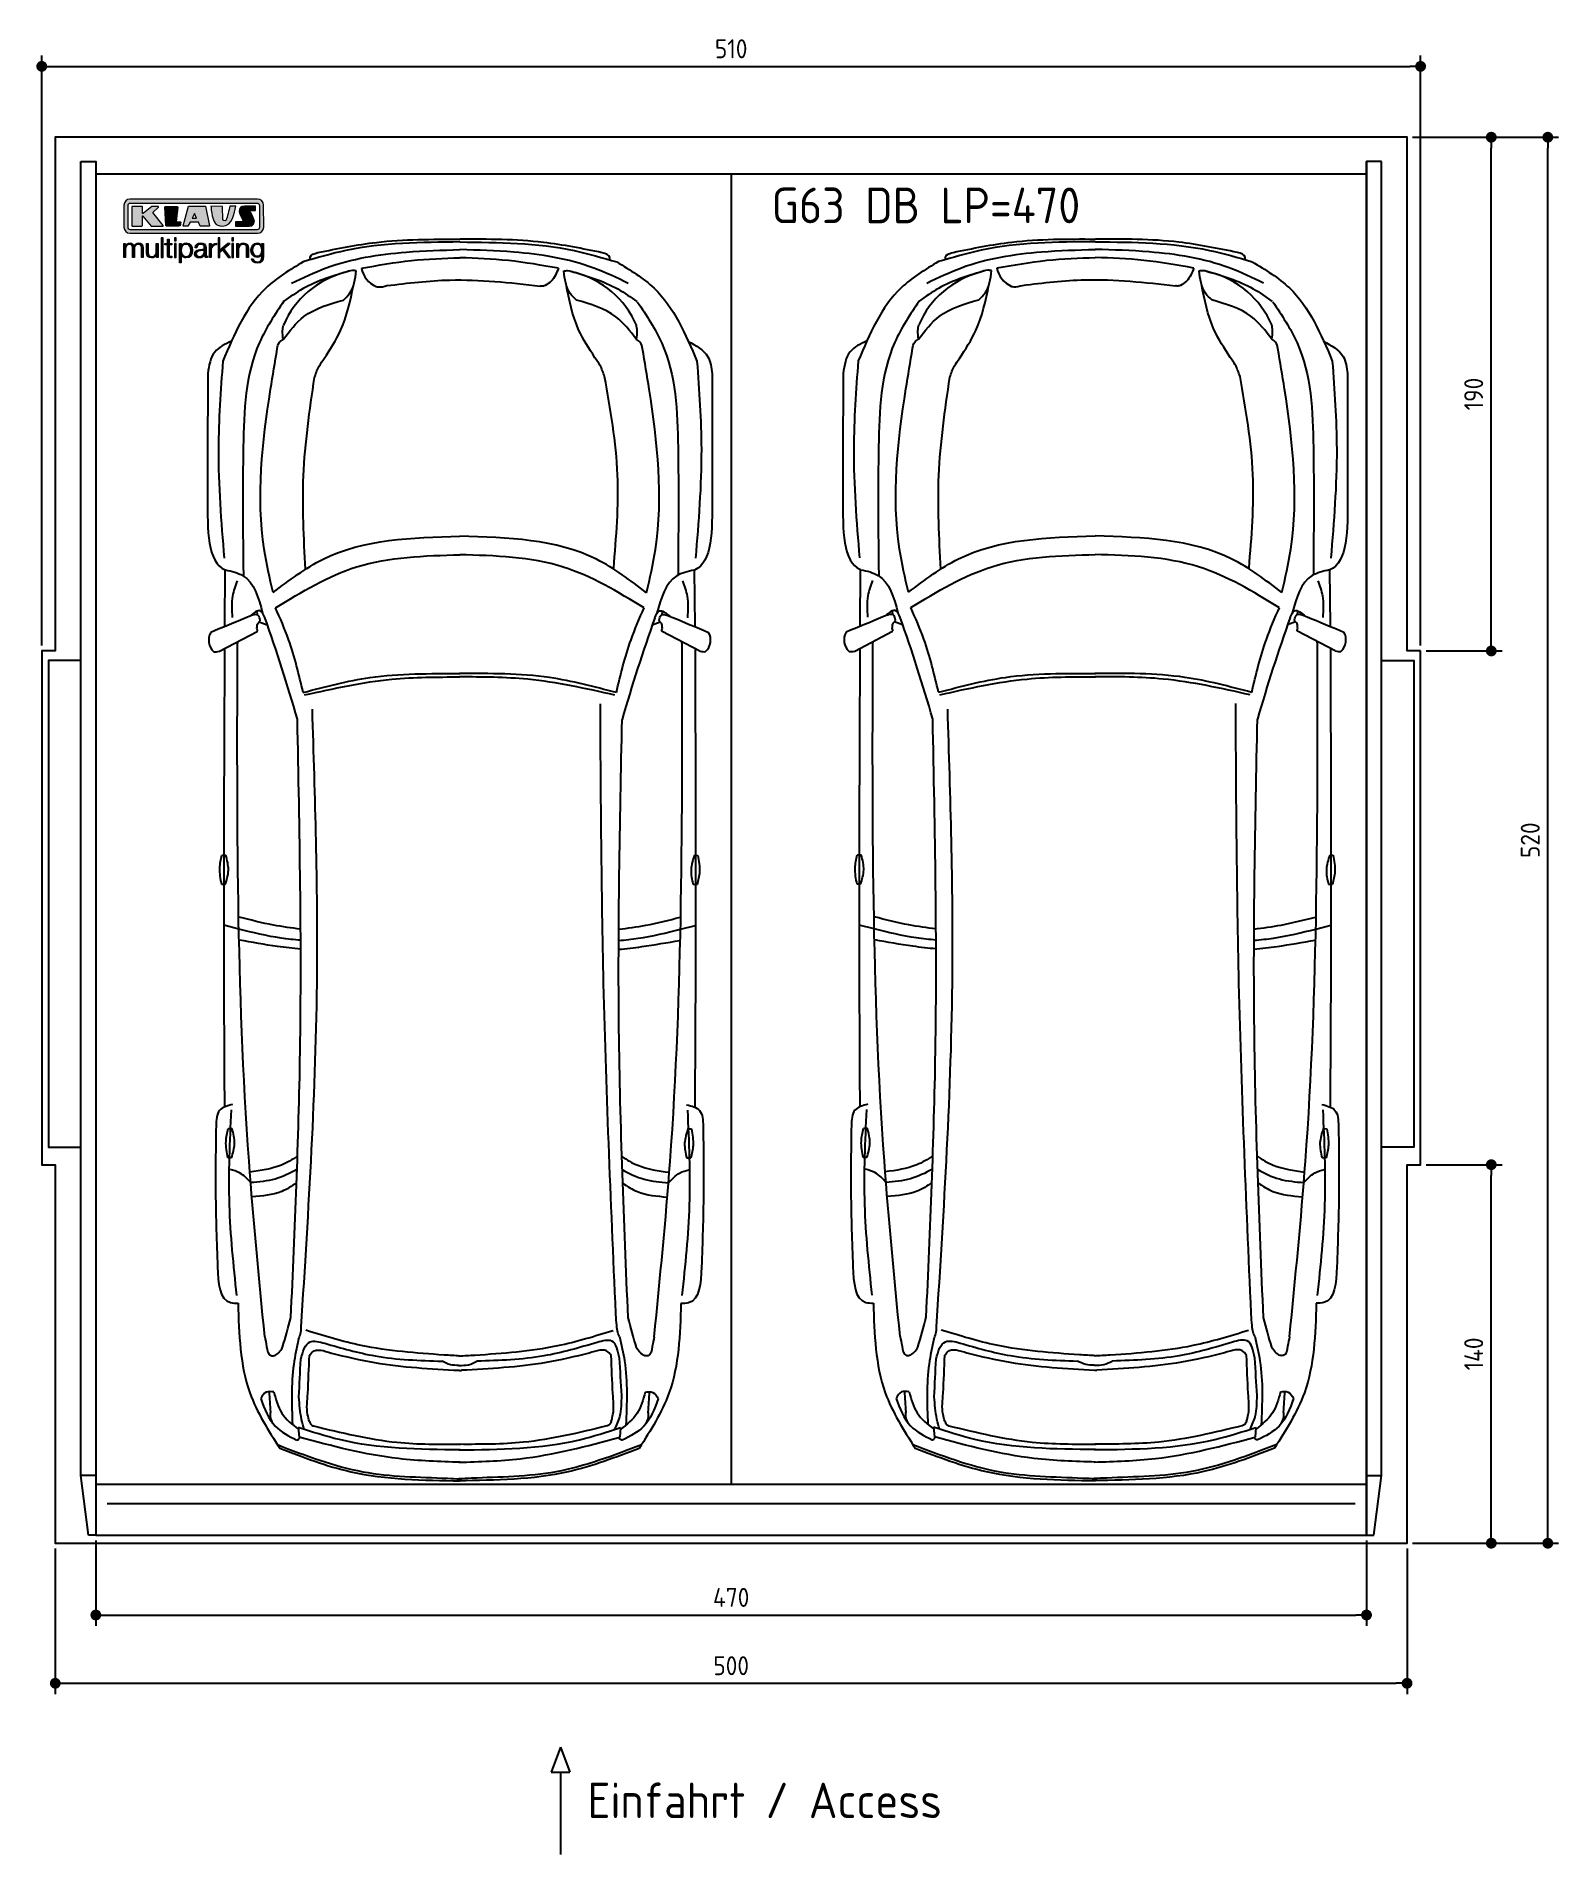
# Model space of a CAD drawing. Header units: millimetres. Extents: x -20 to 5611, y -1152 to 5573.
import ezdxf

# ---------------------------------------------------------------- set-up
doc = ezdxf.new("R2010")
doc.units = ezdxf.units.MM
for name, color, linetype in [('4', 3, 'Continuous'), ('5', 3, 'Continuous'), ('Car', 10, 'Continuous'), ('Logo', 7, 'Continuous')]:
    doc.layers.add(name, color=color, linetype=linetype)
doc.styles.get("Standard").update_dxf_attribs({"font": 'ISOCP.SHX'})
doc.dimstyles.new('GEN-ISO', dxfattribs={"dimscale": 20, "dimtxt": 3.5, "dimasz": 2, "dimexe": 2, "dimexo": 1, "dimgap": 1.5, "dimtad": 1, "dimdec": 1, "dimdsep": 46, "dimtxsty": 'Standard', "dimblk": 'PUNKT', "dimcen": 2, "dimclrd": 256, "dimclre": 256, "dimclrt": 2, "dimadec": 0, "dimazin": 0, "dimtp": 0.1, "dimtm": 0.1, "dimtfac": 0.71, "dimtdec": 1, "dimtmove": 2, "dimatfit": 3, "dimldrblk": 'PUNKT', "dimfxl": 0, "dimtolj": 1, "dimarcsym": 0})

msp = doc.modelspace()

# ---------------------------------------------------------------- texts
for s, height, p in [('G63 DB LP=470', 132, (2699.77, 4881.86)), ('Einfahrt / Access', 131.25, (2018.69, -1016.67))]:
    msp.add_text(s, height=height).set_placement(p)

# ---------------------------------------------------------------- blocks, each defined once
blk = doc.blocks.new('PUNKT')
at = {"layer": '4', "color": 0, "linetype": 'ByBlock'}
blk.add_line((-0.5, 0), (-1, 0), dxfattribs=at)
at = {"layer": '4', "color": 0, "linetype": 'ByBlock', "const_width": 0.5}
blk.add_lwpolyline([(-0.25, 0, 1), (0.25, 0, 1)], format="xyb", close=True, dxfattribs=at)
blk = doc.blocks.new('*D6')
at = {"layer": '5', "lineweight": -2}
for p, q in [((0, 3320), (0, 5502.1)), ((40, 5462.1), (5060, 5462.1)), ((5100, 3320), (5100, 5502.1))]:
    blk.add_line(p, q, dxfattribs=at)
at = {"layer": 'DEFPOINTS', "color": 0}
for p in [(5100, 5462.1), (0, 3300), (5100, 3300)]:
    blk.add_point(p, dxfattribs=at)
at = {"layer": '5', "lineweight": -2, "xscale": 40, "yscale": 40, "zscale": 40, "rotation": 180}
blk.add_blockref('PUNKT', (0, 5462.1), dxfattribs=at)
at = {"layer": '5', "lineweight": -2, "xscale": 40, "yscale": 40, "zscale": 40}
blk.add_blockref('PUNKT', (5100, 5462.1), dxfattribs=at)
at = {"layer": '5', "color": 2, "insert": (2550, 5527.1), "char_height": 70, "attachment_point": 5}
blk.add_mtext('510', dxfattribs=at)
blk = doc.blocks.new('*D7')
at = {"layer": '5', "lineweight": -2}
for p, q in [((50, -20), (50, -558)), ((5050, -20), (5050, -558)), ((90, -518), (5010, -518))]:
    blk.add_line(p, q, dxfattribs=at)
at = {"layer": 'DEFPOINTS', "color": 0}
for p in [(50, 0), (5050, 0), (5050, -518)]:
    blk.add_point(p, dxfattribs=at)
at = {"layer": '5', "lineweight": -2, "xscale": 40, "yscale": 40, "zscale": 40, "rotation": 180}
blk.add_blockref('PUNKT', (50, -518), dxfattribs=at)
at = {"layer": '5', "lineweight": -2, "xscale": 40, "yscale": 40, "zscale": 40}
blk.add_blockref('PUNKT', (5050, -518), dxfattribs=at)
at = {"layer": '5', "color": 2, "insert": (2550, -453), "char_height": 70, "attachment_point": 5}
blk.add_mtext('500', dxfattribs=at)
blk = doc.blocks.new('*D8')
at = {"layer": '5', "lineweight": -2}
for p, q in [((200, 10), (200, -305.5)), ((4900, 10), (4900, -305.5)), ((240, -265.5), (4860, -265.5))]:
    blk.add_line(p, q, dxfattribs=at)
at = {"layer": 'DEFPOINTS', "color": 0}
for p in [(200, 30), (4900, 30), (4900, -265.5)]:
    blk.add_point(p, dxfattribs=at)
at = {"layer": '5', "lineweight": -2, "xscale": 40, "yscale": 40, "zscale": 40, "rotation": 180}
blk.add_blockref('PUNKT', (200, -265.5), dxfattribs=at)
at = {"layer": '5', "lineweight": -2, "xscale": 40, "yscale": 40, "zscale": 40}
blk.add_blockref('PUNKT', (4900, -265.5), dxfattribs=at)
at = {"layer": '5', "color": 2, "insert": (2550, -200.5), "char_height": 70, "attachment_point": 5}
blk.add_mtext('470', dxfattribs=at)
blk = doc.blocks.new('*D3')
at = {"layer": '5', "lineweight": -2}
for p, q in [((5120, 5200), (5610.6, 5200)), ((5570.6, 40), (5570.6, 5160)), ((5070, 0), (5610.6, 0))]:
    blk.add_line(p, q, dxfattribs=at)
at = {"layer": 'DEFPOINTS', "color": 0}
for p in [(5100, 5200), (5570.6, 5200), (5050, 0)]:
    blk.add_point(p, dxfattribs=at)
at = {"layer": '5', "lineweight": -2, "xscale": 40, "yscale": 40, "zscale": 40}
for p, rotation in [((5570.6, 5200), 90), ((5570.6, 0), 270)]:
    blk.add_blockref('PUNKT', p, dxfattribs=dict(at, rotation=rotation))
at = {"layer": '5', "color": 2, "insert": (5505.6, 2600), "char_height": 70, "attachment_point": 5, "rotation": 90}
blk.add_mtext('\\A1;520', dxfattribs=at)
blk = doc.blocks.new('*D4')
at = {"layer": '5', "lineweight": -2}
for p, q in [((5070, 5200), (5401.5, 5200)), ((5361.5, 3340), (5361.5, 5160)), ((5120, 3300), (5401.5, 3300))]:
    blk.add_line(p, q, dxfattribs=at)
at = {"layer": 'DEFPOINTS', "color": 0}
for p in [(5050, 5200), (5361.5, 5200), (5100, 3300)]:
    blk.add_point(p, dxfattribs=at)
at = {"layer": '5', "lineweight": -2, "xscale": 40, "yscale": 40, "zscale": 40}
for p, rotation in [((5361.5, 5200), 90), ((5361.5, 3300), 270)]:
    blk.add_blockref('PUNKT', p, dxfattribs=dict(at, rotation=rotation))
at = {"layer": '5', "color": 2, "insert": (5296.5, 4250), "char_height": 70, "attachment_point": 5, "rotation": 90}
blk.add_mtext('190', dxfattribs=at)
blk = doc.blocks.new('*D5')
at = {"layer": '5', "lineweight": -2}
for p, q in [((5120, 1400), (5401.5, 1400)), ((5361.5, 40), (5361.5, 1360)), ((5070, 0), (5401.5, 0))]:
    blk.add_line(p, q, dxfattribs=at)
at = {"layer": 'DEFPOINTS', "color": 0}
for p in [(5100, 1400), (5361.5, 1400), (5050, 0)]:
    blk.add_point(p, dxfattribs=at)
at = {"layer": '5', "lineweight": -2, "xscale": 40, "yscale": 40, "zscale": 40}
for p, rotation in [((5361.5, 1400), 90), ((5361.5, 0), 270)]:
    blk.add_blockref('PUNKT', p, dxfattribs=dict(at, rotation=rotation))
at = {"layer": '5', "color": 2, "insert": (5296.5, 700), "char_height": 70, "attachment_point": 5, "rotation": 90}
blk.add_mtext('\\A1;140', dxfattribs=at)
blk = doc.blocks.new('KLAUS')
at = {"layer": 'Logo'}
h = blk.add_hatch(color=8, dxfattribs=at)
h.dxf.hatch_style = 2
edge = h.paths.add_edge_path()
edge.add_spline(control_points=[(3.6, 29.09), (2.88, 29.09), (2.3, 28.51), (2.3, 27.8), (2.3, 27.8), (2.3, 16.11), (2.3, 16.11), (2.3, 15.39), (2.88, 14.81), (3.6, 14.81), (3.6, 14.81), (71.16, 14.81), (71.16, 14.81), (71.88, 14.81), (72.46, 15.39), (72.46, 16.11), (72.46, 16.11), (72.46, 27.8), (72.46, 27.8), (72.46, 28.51), (71.88, 29.09), (71.16, 29.09), (71.16, 29.09), (3.6, 29.09), (3.6, 29.09), (3.6, 29.09), (3.6, 29.09), (3.6, 29.09)], knot_values=[0, 0, 0, 0, 1, 1, 1, 2, 2, 2, 3, 3, 3, 4, 4, 4, 5, 5, 5, 6, 6, 6, 7, 7, 7, 8, 8, 8, 9, 9, 9, 9], degree=3, periodic=0)
edge = h.paths.add_edge_path()
edge.add_spline(control_points=[(3.35, 31.23), (3.35, 31.23), (71.47, 31.23), (71.47, 31.23), (73.26, 31.23), (74.71, 29.77), (74.71, 27.99), (74.71, 27.99), (74.71, 16.17), (74.71, 16.17), (74.71, 14.38), (73.26, 12.93), (71.47, 12.93), (71.47, 12.93), (3.35, 12.93), (3.35, 12.93), (1.56, 12.93), (0.11, 14.38), (0.11, 16.17), (0.11, 16.17), (0.11, 27.99), (0.11, 27.99), (0.11, 29.77), (1.56, 31.23), (3.35, 31.23), (3.35, 31.23), (3.35, 31.23), (3.35, 31.23)], knot_values=[0, 0, 0, 0, 1, 1, 1, 2, 2, 2, 3, 3, 3, 4, 4, 4, 5, 5, 5, 6, 6, 6, 7, 7, 7, 8, 8, 8, 9, 9, 9, 9], degree=3, periodic=0)
h = blk.add_hatch(color=8, dxfattribs=at)
h.dxf.hatch_style = 2
edge = h.paths.add_edge_path()
edge.add_spline(control_points=[(4.5, 27.33), (4.5, 27.33), (9.7, 27.33), (9.7, 27.33), (9.84, 27.33), (9.96, 27.22), (9.96, 27.08), (9.96, 27.08), (9.96, 23.69), (9.96, 23.69), (9.96, 23.69), (9.94, 23.64), (10.04, 23.59), (10.14, 23.53), (10.2, 23.57), (10.2, 23.57), (10.2, 23.57), (10.51, 23.75), (10.51, 23.75), (10.51, 23.75), (14.94, 27.33), (14.94, 27.33), (14.94, 27.33), (18.41, 27.33), (18.41, 27.33), (18.41, 27.33), (18.49, 27.33), (18.56, 27.2), (18.65, 27.04), (18.53, 26.91), (18.53, 26.91), (18.53, 26.91), (15.49, 24.11), (15.49, 24.11), (15.49, 24.11), (21.14, 17.06), (21.14, 17.06), (21.14, 17.06), (21.13, 16.91), (21.13, 16.91), (21.08, 16.84), (20.99, 16.82), (20.99, 16.82), (20.99, 16.82), (14.7, 16.82), (14.7, 16.82), (14.7, 16.82), (10.26, 22.17), (10.26, 22.17), (10.26, 22.17), (10.19, 22.24), (10.08, 22.21), (9.97, 22.18), (9.96, 22.11), (9.96, 22.11), (9.96, 22.11), (9.96, 17.08), (9.96, 17.08), (9.96, 16.94), (9.84, 16.82), (9.7, 16.82), (9.7, 16.82), (4.5, 16.82), (4.5, 16.82), (4.36, 16.82), (4.25, 16.94), (4.25, 17.08), (4.25, 17.08), (4.25, 27.08), (4.25, 27.08), (4.25, 27.22), (4.36, 27.33), (4.5, 27.33), (4.5, 27.33), (4.5, 27.33), (4.5, 27.33)], knot_values=[0, 0, 0, 0, 1, 1, 1, 2, 2, 2, 3, 3, 3, 4, 4, 4, 5, 5, 5, 6, 6, 6, 7, 7, 7, 8, 8, 8, 9, 9, 9, 10, 10, 10, 11, 11, 11, 12, 12, 12, 13, 13, 13, 14, 14, 14, 15, 15, 15, 16, 16, 16, 17, 17, 17, 18, 18, 18, 19, 19, 19, 20, 20, 20, 21, 21, 21, 22, 22, 22, 23, 23, 23, 24, 24, 24, 25, 25, 25, 25], degree=3, periodic=0)
h = blk.add_hatch(color=8, dxfattribs=at)
h.dxf.hatch_style = 2
h.paths.add_polyline_path([(22.42, 17.06), (21.97, 27.15), (22.24, 27.33), (28.55, 27.33), (28.86, 26.97), (28.01, 19.08), (30.26, 19.07), (30.44, 18.95), (30.08, 16.95), (29.49, 16.82), (22.6, 16.82)])
h = blk.add_hatch(color=8, dxfattribs=at)
h.paths.add_polyline_path([(36.52, 21.01), (38.93, 21.01), (37.87, 23.57)])
h.paths.add_polyline_path([(34.52, 27.33), (43.65, 27.33), (45.76, 16.94), (45.57, 16.82), (40.83, 16.82), (39.89, 18.95), (35.42, 18.95), (34.27, 16.82), (31.78, 16.82), (31.66, 17)])
h = blk.add_hatch(color=8, dxfattribs=at)
h.dxf.hatch_style = 2
edge = h.paths.add_edge_path()
edge.add_spline(control_points=[(52.69, 27.32), (52.69, 27.32), (52.88, 20.14), (52.88, 20.14), (53.01, 19.89), (53.2, 19.77), (53.43, 19.71), (53.91, 19.59), (54.43, 19.57), (54.64, 20.03), (55.23, 21.34), (56.27, 25.45), (56.6, 27.33), (56.6, 27.33), (59.77, 27.33), (59.77, 27.33), (58.77, 23.9), (58.56, 16.82), (52.63, 16.76), (48.72, 16.72), (48.01, 19.35), (47.27, 22.24), (46.89, 23.68), (46.54, 27.33), (46.54, 27.33), (46.54, 27.33), (52.69, 27.32), (52.69, 27.32), (52.69, 27.32), (52.69, 27.32), (52.69, 27.32)], knot_values=[0, 0, 0, 0, 1, 1, 1, 2, 2, 2, 3, 3, 3, 4, 4, 4, 5, 5, 5, 6, 6, 6, 7, 7, 7, 8, 8, 8, 9, 9, 9, 10, 10, 10, 10], degree=3, periodic=0)
h = blk.add_hatch(color=8, dxfattribs=at)
h.dxf.hatch_style = 2
edge = h.paths.add_edge_path()
edge.add_spline(control_points=[(64.46, 27.33), (64.46, 27.33), (70.31, 27.33), (70.31, 27.33), (70.31, 26.52), (70.31, 26.02), (70.31, 25.12), (70.31, 25.12), (67.3, 25.12), (67.3, 25.12), (67.24, 25.04), (67.25, 25.11), (67.25, 24.91), (67.25, 24.88), (69.73, 20.38), (69.73, 19.57), (69.73, 16.4), (67.22, 16.81), (65.9, 16.82), (65.9, 16.82), (59.59, 16.82), (59.59, 16.82), (59.59, 17.76), (59.59, 18.23), (59.59, 19.14), (59.59, 19.14), (63.75, 19.14), (63.75, 19.14), (63.82, 19.22), (63.81, 19.11), (63.81, 19.31), (63.81, 20.32), (61.58, 23.06), (61.58, 24.63), (61.58, 26.33), (62.83, 27.34), (64.46, 27.33), (64.46, 27.33), (64.46, 27.33), (64.46, 27.33)], knot_values=[0, 0, 0, 0, 1, 1, 1, 2, 2, 2, 3, 3, 3, 4, 4, 4, 5, 5, 5, 6, 6, 6, 7, 7, 7, 8, 8, 8, 9, 9, 9, 10, 10, 10, 11, 11, 11, 12, 12, 12, 13, 13, 13, 13], degree=3, periodic=0)
h = blk.add_hatch(color=30, dxfattribs=at)
h.dxf.hatch_style = 2
h.paths.add_polyline_path([(20.07, 0), (20.99, 0), (20.99, 10.45), (20.07, 10.45)])
h = blk.add_hatch(color=30, dxfattribs=at)
h.dxf.hatch_style = 2
edge = h.paths.add_edge_path()
edge.add_spline(control_points=[(24.22, 9.82), (24.22, 9.82), (23.3, 9.82), (23.3, 9.82), (23.3, 9.82), (23.3, 7.55), (23.3, 7.55), (23.3, 7.55), (21.98, 7.55), (21.98, 7.55), (21.98, 7.55), (21.98, 6.78), (21.98, 6.78), (21.98, 6.78), (23.3, 6.78), (23.3, 6.78), (23.3, 6.78), (23.3, 1.61), (23.3, 1.61), (23.28, 0.32), (23.71, -0.09), (24.94, -0.09), (25.22, -0.09), (25.48, -0.06), (25.76, -0.06), (25.76, -0.06), (25.76, 0.73), (25.76, 0.73), (25.5, 0.7), (25.23, 0.69), (24.97, 0.69), (24.31, 0.73), (24.22, 1.08), (24.22, 1.68), (24.22, 1.68), (24.22, 6.78), (24.22, 6.78), (24.22, 6.78), (25.76, 6.78), (25.76, 6.78), (25.76, 6.78), (25.76, 7.55), (25.76, 7.55), (25.76, 7.55), (24.22, 7.55), (24.22, 7.55), (24.22, 7.55), (24.22, 9.82), (24.22, 9.82), (24.22, 9.82), (24.22, 9.82), (24.22, 9.82)], knot_values=[0, 0, 0, 0, 1, 1, 1, 2, 2, 2, 3, 3, 3, 4, 4, 4, 5, 5, 5, 6, 6, 6, 7, 7, 7, 8, 8, 8, 9, 9, 9, 10, 10, 10, 11, 11, 11, 12, 12, 12, 13, 13, 13, 14, 14, 14, 15, 15, 15, 16, 16, 16, 17, 17, 17, 17], degree=3, periodic=0)
h = blk.add_hatch(color=30, dxfattribs=at)
h.paths.add_polyline_path([(27.1, 0), (28.03, 0), (28.03, 7.55), (27.1, 7.55)])
h.paths.add_polyline_path([(27.1, 8.98), (28.03, 8.98), (28.03, 10.45), (27.1, 10.45)])
h = blk.add_hatch(color=30, dxfattribs=at)
h.dxf.hatch_style = 2
h.paths.add_polyline_path([(50.4, 0), (51.32, 0), (51.32, 2.87), (52.82, 4.11), (55.8, 0), (56.96, 0), (53.52, 4.76), (56.74, 7.55), (55.51, 7.55), (51.32, 3.89), (51.32, 10.45), (50.4, 10.45)])
h = blk.add_hatch(color=30, dxfattribs=at)
h.paths.add_polyline_path([(57.74, 0), (58.66, 0), (58.66, 7.55), (57.74, 7.55)])
h.paths.add_polyline_path([(57.74, 8.98), (58.66, 8.98), (58.66, 10.45), (57.74, 10.45)])
h = blk.add_hatch(color=30, dxfattribs=at)
h.dxf.hatch_style = 2
edge = h.paths.add_edge_path()
edge.add_spline(control_points=[(0, 0), (0, 0), (0.92, 0), (0.92, 0), (0.92, 0), (0.92, 4.22), (0.92, 4.22), (0.94, 5.8), (1.58, 7), (3.18, 7), (4.35, 7), (4.77, 6.15), (4.76, 5.12), (4.76, 5.12), (4.76, 0), (4.76, 0), (4.76, 0), (5.68, 0), (5.68, 0), (5.68, 0), (5.68, 4.27), (5.68, 4.27), (5.68, 5.68), (6.14, 7), (7.73, 7), (9.05, 7), (9.52, 6.32), (9.52, 5.08), (9.52, 5.08), (9.52, 0), (9.52, 0), (9.52, 0), (10.44, 0), (10.44, 0), (10.44, 0), (10.44, 5.12), (10.44, 5.12), (10.44, 6.91), (9.59, 7.77), (7.94, 7.77), (6.94, 7.77), (5.99, 7.29), (5.54, 6.3), (5.26, 7.29), (4.36, 7.77), (3.37, 7.77), (2.17, 7.77), (1.38, 7.19), (0.89, 6.28), (0.89, 6.28), (0.85, 6.28), (0.85, 6.28), (0.85, 6.28), (0.85, 7.55), (0.85, 7.55), (0.85, 7.55), (0, 7.55), (0, 7.55), (0, 7.55), (0, 0), (0, 0), (0, 0), (0, 0), (0, 0)], knot_values=[0, 0, 0, 0, 1, 1, 1, 2, 2, 2, 3, 3, 3, 4, 4, 4, 5, 5, 5, 6, 6, 6, 7, 7, 7, 8, 8, 8, 9, 9, 9, 10, 10, 10, 11, 11, 11, 12, 12, 12, 13, 13, 13, 14, 14, 14, 15, 15, 15, 16, 16, 16, 17, 17, 17, 18, 18, 18, 19, 19, 19, 20, 20, 20, 21, 21, 21, 21], degree=3, periodic=0)
h = blk.add_hatch(color=30, dxfattribs=at)
h.dxf.hatch_style = 2
edge = h.paths.add_edge_path()
edge.add_spline(control_points=[(18.31, 7.55), (18.31, 7.55), (17.39, 7.55), (17.39, 7.55), (17.39, 7.55), (17.39, 3.59), (17.39, 3.59), (17.39, 2.05), (16.7, 0.56), (15.12, 0.56), (13.66, 0.56), (13.15, 1.27), (13.1, 2.64), (13.1, 2.64), (13.1, 7.55), (13.1, 7.55), (13.1, 7.55), (12.18, 7.55), (12.18, 7.55), (12.18, 7.55), (12.18, 2.65), (12.18, 2.65), (12.18, 0.89), (12.93, -0.22), (14.83, -0.22), (15.96, -0.22), (16.95, 0.35), (17.44, 1.36), (17.44, 1.36), (17.47, 1.36), (17.47, 1.36), (17.47, 1.36), (17.47, 0), (17.47, 0), (17.47, 0), (18.31, 0), (18.31, 0), (18.31, 0), (18.31, 7.55), (18.31, 7.55), (18.31, 7.55), (18.31, 7.55), (18.31, 7.55)], knot_values=[0, 0, 0, 0, 1, 1, 1, 2, 2, 2, 3, 3, 3, 4, 4, 4, 5, 5, 5, 6, 6, 6, 7, 7, 7, 8, 8, 8, 9, 9, 9, 10, 10, 10, 11, 11, 11, 12, 12, 12, 13, 13, 13, 14, 14, 14, 14], degree=3, periodic=0)
h = blk.add_hatch(color=30, dxfattribs=at)
edge = h.paths.add_edge_path()
edge.add_spline(control_points=[(35.84, 3.78), (35.84, 2.21), (35.12, 0.56), (33.37, 0.56), (31.4, 0.56), (30.72, 2.21), (30.72, 3.78), (30.72, 5.49), (31.33, 7), (33.37, 7), (35.12, 7), (35.84, 5.34), (35.84, 3.78), (35.84, 3.78), (35.84, 3.78), (35.84, 3.78)], knot_values=[0, 0, 0, 0, 1, 1, 1, 2, 2, 2, 3, 3, 3, 4, 4, 4, 5, 5, 5, 5], degree=3, periodic=0)
edge = h.paths.add_edge_path()
edge.add_spline(control_points=[(29.79, -2.8), (29.79, -2.8), (30.72, -2.8), (30.72, -2.8), (30.72, -2.8), (30.72, 1.43), (30.72, 1.43), (30.72, 1.43), (30.74, 1.43), (30.74, 1.43), (31.14, 0.35), (32.24, -0.22), (33.37, -0.22), (35.66, -0.22), (36.76, 1.64), (36.76, 3.78), (36.76, 5.91), (35.66, 7.77), (33.37, 7.77), (32.15, 7.77), (31.1, 7.14), (30.67, 6.12), (30.67, 6.12), (30.64, 6.12), (30.64, 6.12), (30.64, 6.12), (30.64, 7.55), (30.64, 7.55), (30.64, 7.55), (29.79, 7.55), (29.79, 7.55), (29.79, 7.55), (29.79, -2.8), (29.79, -2.8), (29.79, -2.8), (29.79, -2.8), (29.79, -2.8)], knot_values=[0, 0, 0, 0, 1, 1, 1, 2, 2, 2, 3, 3, 3, 4, 4, 4, 5, 5, 5, 6, 6, 6, 7, 7, 7, 8, 8, 8, 9, 9, 9, 10, 10, 10, 11, 11, 11, 12, 12, 12, 12], degree=3, periodic=0)
h = blk.add_hatch(color=30, dxfattribs=at)
edge = h.paths.add_edge_path()
edge.add_spline(control_points=[(43.03, 2.93), (43.04, 1.45), (41.8, 0.56), (40.39, 0.56), (39.53, 0.56), (38.71, 1.13), (38.71, 2.05), (38.71, 3.53), (40.66, 3.51), (42.22, 3.79), (42.47, 3.84), (42.88, 3.91), (43, 4.13), (43, 4.13), (43.03, 4.13), (43.03, 4.13), (43.03, 4.13), (43.03, 2.93), (43.03, 2.93), (43.03, 2.93), (43.03, 2.93), (43.03, 2.93)], knot_values=[0, 0, 0, 0, 1, 1, 1, 2, 2, 2, 3, 3, 3, 4, 4, 4, 5, 5, 5, 6, 6, 6, 7, 7, 7, 7], degree=3, periodic=0)
edge = h.paths.add_edge_path()
edge.add_spline(control_points=[(39.03, 5.24), (39.06, 6.47), (39.91, 7), (41.05, 7), (42.14, 7), (43.03, 6.69), (43.03, 5.45), (43.03, 4.61), (42.6, 4.51), (41.84, 4.42), (39.85, 4.19), (37.79, 4.11), (37.79, 1.99), (37.79, 0.47), (38.93, -0.22), (40.32, -0.22), (41.77, -0.22), (42.43, 0.34), (43.07, 1.32), (43.07, 1.32), (43.1, 1.32), (43.1, 1.32), (43.1, 0.53), (43.25, 0), (44.19, 0), (44.43, 0), (44.58, 0.01), (44.79, 0.06), (44.79, 0.06), (44.79, 0.83), (44.79, 0.83), (44.71, 0.81), (44.6, 0.78), (44.49, 0.78), (44.13, 0.78), (43.95, 0.98), (43.95, 1.33), (43.95, 1.33), (43.95, 5.34), (43.95, 5.34), (43.95, 7.36), (42.5, 7.77), (41.17, 7.77), (39.44, 7.77), (38.2, 7.01), (38.11, 5.24), (38.11, 5.24), (39.03, 5.24), (39.03, 5.24), (39.03, 5.24), (39.03, 5.24), (39.03, 5.24)], knot_values=[0, 0, 0, 0, 1, 1, 1, 2, 2, 2, 3, 3, 3, 4, 4, 4, 5, 5, 5, 6, 6, 6, 7, 7, 7, 8, 8, 8, 9, 9, 9, 10, 10, 10, 11, 11, 11, 12, 12, 12, 13, 13, 13, 14, 14, 14, 15, 15, 15, 16, 16, 16, 17, 17, 17, 17], degree=3, periodic=0)
h = blk.add_hatch(color=30, dxfattribs=at)
h.dxf.hatch_style = 2
edge = h.paths.add_edge_path()
edge.add_spline(control_points=[(45.79, 0), (45.79, 0), (46.71, 0), (46.71, 0), (46.71, 0), (46.71, 4.03), (46.71, 4.03), (46.71, 5.59), (47.85, 6.82), (49.52, 6.73), (49.52, 6.73), (49.52, 7.66), (49.52, 7.66), (48.16, 7.72), (47.14, 7), (46.67, 5.78), (46.67, 5.78), (46.64, 5.78), (46.64, 5.78), (46.64, 5.78), (46.64, 7.55), (46.64, 7.55), (46.64, 7.55), (45.79, 7.55), (45.79, 7.55), (45.79, 7.55), (45.79, 0), (45.79, 0), (45.79, 0), (45.79, 0), (45.79, 0)], knot_values=[0, 0, 0, 0, 1, 1, 1, 2, 2, 2, 3, 3, 3, 4, 4, 4, 5, 5, 5, 6, 6, 6, 7, 7, 7, 8, 8, 8, 9, 9, 9, 10, 10, 10, 10], degree=3, periodic=0)
h = blk.add_hatch(color=30, dxfattribs=at)
h.dxf.hatch_style = 2
edge = h.paths.add_edge_path()
edge.add_spline(control_points=[(60.41, 0), (60.41, 0), (61.33, 0), (61.33, 0), (61.33, 0), (61.33, 4.41), (61.33, 4.41), (61.36, 5.89), (62.24, 7), (63.7, 7), (65.2, 7), (65.62, 6.02), (65.62, 4.71), (65.62, 4.71), (65.62, 0), (65.62, 0), (65.62, 0), (66.54, 0), (66.54, 0), (66.54, 0), (66.54, 4.86), (66.54, 4.86), (66.54, 6.66), (65.9, 7.77), (63.78, 7.77), (62.71, 7.77), (61.7, 7.16), (61.36, 6.25), (61.36, 6.25), (61.33, 6.25), (61.33, 6.25), (61.33, 6.25), (61.33, 7.55), (61.33, 7.55), (61.33, 7.55), (60.41, 7.55), (60.41, 7.55), (60.41, 7.55), (60.41, 0), (60.41, 0), (60.41, 0), (60.41, 0), (60.41, 0)], knot_values=[0, 0, 0, 0, 1, 1, 1, 2, 2, 2, 3, 3, 3, 4, 4, 4, 5, 5, 5, 6, 6, 6, 7, 7, 7, 8, 8, 8, 9, 9, 9, 10, 10, 10, 11, 11, 11, 12, 12, 12, 13, 13, 13, 14, 14, 14, 14], degree=3, periodic=0)
h = blk.add_hatch(color=30, dxfattribs=at)
edge = h.paths.add_edge_path()
edge.add_spline(control_points=[(71.32, 0.86), (69.62, 0.86), (68.83, 2.34), (68.83, 3.86), (68.83, 5.43), (69.56, 7), (71.32, 7), (73.06, 7), (73.75, 5.34), (73.75, 3.86), (73.75, 2.33), (72.91, 0.86), (71.32, 0.86), (71.32, 0.86), (71.32, 0.86), (71.32, 0.86)], knot_values=[0, 0, 0, 0, 1, 1, 1, 2, 2, 2, 3, 3, 3, 4, 4, 4, 5, 5, 5, 5], degree=3, periodic=0)
edge = h.paths.add_edge_path()
edge.add_spline(control_points=[(74.67, 7.55), (74.67, 7.55), (73.75, 7.55), (73.75, 7.55), (73.75, 7.55), (73.75, 6.25), (73.75, 6.25), (73.75, 6.25), (73.72, 6.25), (73.72, 6.25), (73.35, 7.09), (72.41, 7.77), (71.32, 7.77), (69.13, 7.77), (67.9, 6.05), (67.9, 3.97), (67.9, 1.82), (68.9, 0.09), (71.32, 0.09), (72.4, 0.09), (73.29, 0.72), (73.72, 1.64), (73.72, 1.64), (73.75, 1.64), (73.75, 1.64), (73.75, 1.64), (73.75, 0.61), (73.75, 0.61), (73.75, -1.23), (73.01, -2.24), (71.32, -2.24), (70.29, -2.24), (69.31, -1.85), (69.1, -0.73), (69.1, -0.73), (68.18, -0.73), (68.18, -0.73), (68.31, -2.34), (69.81, -3.02), (71.32, -3.02), (73.79, -3.02), (74.65, -1.64), (74.67, 0.61), (74.67, 0.61), (74.67, 7.55), (74.67, 7.55), (74.67, 7.55), (74.67, 7.55), (74.67, 7.55)], knot_values=[0, 0, 0, 0, 1, 1, 1, 2, 2, 2, 3, 3, 3, 4, 4, 4, 5, 5, 5, 6, 6, 6, 7, 7, 7, 8, 8, 8, 9, 9, 9, 10, 10, 10, 11, 11, 11, 12, 12, 12, 13, 13, 13, 14, 14, 14, 15, 15, 15, 16, 16, 16, 16], degree=3, periodic=0)
at = {"layer": 'Logo', "lineweight": 0}
for points in [[(22.42, 17.06), (21.97, 27.15), (22.24, 27.33), (28.55, 27.33), (28.86, 26.97), (28.01, 19.08), (30.26, 19.07), (30.44, 18.95), (30.08, 16.95), (29.49, 16.82), (22.6, 16.82), (22.42, 17.06), (22.42, 17.06)], [(34.52, 27.33), (43.65, 27.33), (45.76, 16.94), (45.57, 16.82), (40.83, 16.82), (39.89, 18.95), (35.42, 18.95), (34.27, 16.82), (31.78, 16.82), (31.66, 17), (34.52, 27.33), (34.52, 27.33)], [(36.52, 21.01), (38.93, 21.01), (37.87, 23.57), (36.52, 21.01), (36.52, 21.01)], [(20.07, 0), (20.99, 0), (20.99, 10.45), (20.07, 10.45), (20.07, 0), (20.07, 0)], [(27.1, 8.98), (28.03, 8.98), (28.03, 10.45), (27.1, 10.45), (27.1, 8.98), (27.1, 8.98)], [(50.4, 0), (51.32, 0), (51.32, 2.87), (52.82, 4.11), (55.8, 0), (56.96, 0), (53.52, 4.76), (56.74, 7.55), (55.51, 7.55), (51.32, 3.89), (51.32, 10.45), (50.4, 10.45), (50.4, 0), (50.4, 0)], [(57.74, 8.98), (58.66, 8.98), (58.66, 10.45), (57.74, 10.45), (57.74, 8.98), (57.74, 8.98)], [(27.1, 0), (28.03, 0), (28.03, 7.55), (27.1, 7.55), (27.1, 0), (27.1, 0)], [(57.74, 0), (58.66, 0), (58.66, 7.55), (57.74, 7.55), (57.74, 0), (57.74, 0)]]:
    blk.add_lwpolyline(points, dxfattribs=at)
for points, knots in [([(3.35, 31.23), (3.35, 31.23), (71.47, 31.23), (71.47, 31.23), (73.26, 31.23), (74.71, 29.77), (74.71, 27.99), (74.71, 27.99), (74.71, 16.17), (74.71, 16.17), (74.71, 14.38), (73.26, 12.93), (71.47, 12.93), (71.47, 12.93), (3.35, 12.93), (3.35, 12.93), (1.56, 12.93), (0.11, 14.38), (0.11, 16.17), (0.11, 16.17), (0.11, 27.99), (0.11, 27.99), (0.11, 29.77), (1.56, 31.23), (3.35, 31.23), (3.35, 31.23), (3.35, 31.23), (3.35, 31.23)], [0, 0, 0, 0, 1, 1, 1, 2, 2, 2, 3, 3, 3, 4, 4, 4, 5, 5, 5, 6, 6, 6, 7, 7, 7, 8, 8, 8, 9, 9, 9, 9]), ([(3.6, 29.09), (2.88, 29.09), (2.3, 28.51), (2.3, 27.8), (2.3, 27.8), (2.3, 16.11), (2.3, 16.11), (2.3, 15.39), (2.88, 14.81), (3.6, 14.81), (3.6, 14.81), (71.16, 14.81), (71.16, 14.81), (71.88, 14.81), (72.46, 15.39), (72.46, 16.11), (72.46, 16.11), (72.46, 27.8), (72.46, 27.8), (72.46, 28.51), (71.88, 29.09), (71.16, 29.09), (71.16, 29.09), (3.6, 29.09), (3.6, 29.09), (3.6, 29.09), (3.6, 29.09), (3.6, 29.09)], [0, 0, 0, 0, 1, 1, 1, 2, 2, 2, 3, 3, 3, 4, 4, 4, 5, 5, 5, 6, 6, 6, 7, 7, 7, 8, 8, 8, 9, 9, 9, 9]), ([(4.5, 27.33), (4.5, 27.33), (9.7, 27.33), (9.7, 27.33), (9.84, 27.33), (9.96, 27.22), (9.96, 27.08), (9.96, 27.08), (9.96, 23.69), (9.96, 23.69), (9.96, 23.69), (9.94, 23.64), (10.04, 23.59), (10.14, 23.53), (10.2, 23.57), (10.2, 23.57), (10.2, 23.57), (10.51, 23.75), (10.51, 23.75), (10.51, 23.75), (14.94, 27.33), (14.94, 27.33), (14.94, 27.33), (18.41, 27.33), (18.41, 27.33), (18.41, 27.33), (18.49, 27.33), (18.56, 27.2), (18.65, 27.04), (18.53, 26.91), (18.53, 26.91), (18.53, 26.91), (15.49, 24.11), (15.49, 24.11), (15.49, 24.11), (21.14, 17.06), (21.14, 17.06), (21.14, 17.06), (21.13, 16.91), (21.13, 16.91), (21.08, 16.84), (20.99, 16.82), (20.99, 16.82), (20.99, 16.82), (14.7, 16.82), (14.7, 16.82), (14.7, 16.82), (10.26, 22.17), (10.26, 22.17), (10.26, 22.17), (10.19, 22.24), (10.08, 22.21), (9.97, 22.18), (9.96, 22.11), (9.96, 22.11), (9.96, 22.11), (9.96, 17.08), (9.96, 17.08), (9.96, 16.94), (9.84, 16.82), (9.7, 16.82), (9.7, 16.82), (4.5, 16.82), (4.5, 16.82), (4.36, 16.82), (4.25, 16.94), (4.25, 17.08), (4.25, 17.08), (4.25, 27.08), (4.25, 27.08), (4.25, 27.22), (4.36, 27.33), (4.5, 27.33), (4.5, 27.33), (4.5, 27.33), (4.5, 27.33)], [0, 0, 0, 0, 1, 1, 1, 2, 2, 2, 3, 3, 3, 4, 4, 4, 5, 5, 5, 6, 6, 6, 7, 7, 7, 8, 8, 8, 9, 9, 9, 10, 10, 10, 11, 11, 11, 12, 12, 12, 13, 13, 13, 14, 14, 14, 15, 15, 15, 16, 16, 16, 17, 17, 17, 18, 18, 18, 19, 19, 19, 20, 20, 20, 21, 21, 21, 22, 22, 22, 23, 23, 23, 24, 24, 24, 25, 25, 25, 25]), ([(52.69, 27.32), (52.69, 27.32), (52.88, 20.14), (52.88, 20.14), (53.01, 19.89), (53.2, 19.77), (53.43, 19.71), (53.91, 19.59), (54.43, 19.57), (54.64, 20.03), (55.23, 21.34), (56.27, 25.45), (56.6, 27.33), (56.6, 27.33), (59.77, 27.33), (59.77, 27.33), (58.77, 23.9), (58.56, 16.82), (52.63, 16.76), (48.72, 16.72), (48.01, 19.35), (47.27, 22.24), (46.89, 23.68), (46.54, 27.33), (46.54, 27.33), (46.54, 27.33), (52.69, 27.32), (52.69, 27.32), (52.69, 27.32), (52.69, 27.32), (52.69, 27.32)], [0, 0, 0, 0, 1, 1, 1, 2, 2, 2, 3, 3, 3, 4, 4, 4, 5, 5, 5, 6, 6, 6, 7, 7, 7, 8, 8, 8, 9, 9, 9, 10, 10, 10, 10]), ([(64.46, 27.33), (64.46, 27.33), (70.31, 27.33), (70.31, 27.33), (70.31, 26.52), (70.31, 26.02), (70.31, 25.12), (70.31, 25.12), (67.3, 25.12), (67.3, 25.12), (67.24, 25.04), (67.25, 25.11), (67.25, 24.91), (67.25, 24.88), (69.73, 20.38), (69.73, 19.57), (69.73, 16.4), (67.22, 16.81), (65.9, 16.82), (65.9, 16.82), (59.59, 16.82), (59.59, 16.82), (59.59, 17.76), (59.59, 18.23), (59.59, 19.14), (59.59, 19.14), (63.75, 19.14), (63.75, 19.14), (63.82, 19.22), (63.81, 19.11), (63.81, 19.31), (63.81, 20.32), (61.58, 23.06), (61.58, 24.63), (61.58, 26.33), (62.83, 27.34), (64.46, 27.33), (64.46, 27.33), (64.46, 27.33), (64.46, 27.33)], [0, 0, 0, 0, 1, 1, 1, 2, 2, 2, 3, 3, 3, 4, 4, 4, 5, 5, 5, 6, 6, 6, 7, 7, 7, 8, 8, 8, 9, 9, 9, 10, 10, 10, 11, 11, 11, 12, 12, 12, 13, 13, 13, 13]), ([(24.22, 9.82), (24.22, 9.82), (23.3, 9.82), (23.3, 9.82), (23.3, 9.82), (23.3, 7.55), (23.3, 7.55), (23.3, 7.55), (21.98, 7.55), (21.98, 7.55), (21.98, 7.55), (21.98, 6.78), (21.98, 6.78), (21.98, 6.78), (23.3, 6.78), (23.3, 6.78), (23.3, 6.78), (23.3, 1.61), (23.3, 1.61), (23.28, 0.32), (23.71, -0.09), (24.94, -0.09), (25.22, -0.09), (25.48, -0.06), (25.76, -0.06), (25.76, -0.06), (25.76, 0.73), (25.76, 0.73), (25.5, 0.7), (25.23, 0.69), (24.97, 0.69), (24.31, 0.73), (24.22, 1.08), (24.22, 1.68), (24.22, 1.68), (24.22, 6.78), (24.22, 6.78), (24.22, 6.78), (25.76, 6.78), (25.76, 6.78), (25.76, 6.78), (25.76, 7.55), (25.76, 7.55), (25.76, 7.55), (24.22, 7.55), (24.22, 7.55), (24.22, 7.55), (24.22, 9.82), (24.22, 9.82), (24.22, 9.82), (24.22, 9.82), (24.22, 9.82)], [0, 0, 0, 0, 1, 1, 1, 2, 2, 2, 3, 3, 3, 4, 4, 4, 5, 5, 5, 6, 6, 6, 7, 7, 7, 8, 8, 8, 9, 9, 9, 10, 10, 10, 11, 11, 11, 12, 12, 12, 13, 13, 13, 14, 14, 14, 15, 15, 15, 16, 16, 16, 17, 17, 17, 17]), ([(0, 0), (0, 0), (0.92, 0), (0.92, 0), (0.92, 0), (0.92, 4.22), (0.92, 4.22), (0.94, 5.8), (1.58, 7), (3.18, 7), (4.35, 7), (4.77, 6.15), (4.76, 5.12), (4.76, 5.12), (4.76, 0), (4.76, 0), (4.76, 0), (5.68, 0), (5.68, 0), (5.68, 0), (5.68, 4.27), (5.68, 4.27), (5.68, 5.68), (6.14, 7), (7.73, 7), (9.05, 7), (9.52, 6.32), (9.52, 5.08), (9.52, 5.08), (9.52, 0), (9.52, 0), (9.52, 0), (10.44, 0), (10.44, 0), (10.44, 0), (10.44, 5.12), (10.44, 5.12), (10.44, 6.91), (9.59, 7.77), (7.94, 7.77), (6.94, 7.77), (5.99, 7.29), (5.54, 6.3), (5.26, 7.29), (4.36, 7.77), (3.37, 7.77), (2.17, 7.77), (1.38, 7.19), (0.89, 6.28), (0.89, 6.28), (0.85, 6.28), (0.85, 6.28), (0.85, 6.28), (0.85, 7.55), (0.85, 7.55), (0.85, 7.55), (0, 7.55), (0, 7.55), (0, 7.55), (0, 0), (0, 0), (0, 0), (0, 0), (0, 0)], [0, 0, 0, 0, 1, 1, 1, 2, 2, 2, 3, 3, 3, 4, 4, 4, 5, 5, 5, 6, 6, 6, 7, 7, 7, 8, 8, 8, 9, 9, 9, 10, 10, 10, 11, 11, 11, 12, 12, 12, 13, 13, 13, 14, 14, 14, 15, 15, 15, 16, 16, 16, 17, 17, 17, 18, 18, 18, 19, 19, 19, 20, 20, 20, 21, 21, 21, 21]), ([(18.31, 7.55), (18.31, 7.55), (17.39, 7.55), (17.39, 7.55), (17.39, 7.55), (17.39, 3.59), (17.39, 3.59), (17.39, 2.05), (16.7, 0.56), (15.12, 0.56), (13.66, 0.56), (13.15, 1.27), (13.1, 2.64), (13.1, 2.64), (13.1, 7.55), (13.1, 7.55), (13.1, 7.55), (12.18, 7.55), (12.18, 7.55), (12.18, 7.55), (12.18, 2.65), (12.18, 2.65), (12.18, 0.89), (12.93, -0.22), (14.83, -0.22), (15.96, -0.22), (16.95, 0.35), (17.44, 1.36), (17.44, 1.36), (17.47, 1.36), (17.47, 1.36), (17.47, 1.36), (17.47, 0), (17.47, 0), (17.47, 0), (18.31, 0), (18.31, 0), (18.31, 0), (18.31, 7.55), (18.31, 7.55), (18.31, 7.55), (18.31, 7.55), (18.31, 7.55)], [0, 0, 0, 0, 1, 1, 1, 2, 2, 2, 3, 3, 3, 4, 4, 4, 5, 5, 5, 6, 6, 6, 7, 7, 7, 8, 8, 8, 9, 9, 9, 10, 10, 10, 11, 11, 11, 12, 12, 12, 13, 13, 13, 14, 14, 14, 14]), ([(29.79, -2.8), (29.79, -2.8), (30.72, -2.8), (30.72, -2.8), (30.72, -2.8), (30.72, 1.43), (30.72, 1.43), (30.72, 1.43), (30.74, 1.43), (30.74, 1.43), (31.14, 0.35), (32.24, -0.22), (33.37, -0.22), (35.66, -0.22), (36.76, 1.64), (36.76, 3.78), (36.76, 5.91), (35.66, 7.77), (33.37, 7.77), (32.15, 7.77), (31.1, 7.14), (30.67, 6.12), (30.67, 6.12), (30.64, 6.12), (30.64, 6.12), (30.64, 6.12), (30.64, 7.55), (30.64, 7.55), (30.64, 7.55), (29.79, 7.55), (29.79, 7.55), (29.79, 7.55), (29.79, -2.8), (29.79, -2.8), (29.79, -2.8), (29.79, -2.8), (29.79, -2.8)], [0, 0, 0, 0, 1, 1, 1, 2, 2, 2, 3, 3, 3, 4, 4, 4, 5, 5, 5, 6, 6, 6, 7, 7, 7, 8, 8, 8, 9, 9, 9, 10, 10, 10, 11, 11, 11, 12, 12, 12, 12]), ([(35.84, 3.78), (35.84, 2.21), (35.12, 0.56), (33.37, 0.56), (31.4, 0.56), (30.72, 2.21), (30.72, 3.78), (30.72, 5.49), (31.33, 7), (33.37, 7), (35.12, 7), (35.84, 5.34), (35.84, 3.78), (35.84, 3.78), (35.84, 3.78), (35.84, 3.78)], [0, 0, 0, 0, 1, 1, 1, 2, 2, 2, 3, 3, 3, 4, 4, 4, 5, 5, 5, 5]), ([(39.03, 5.24), (39.06, 6.47), (39.91, 7), (41.05, 7), (42.14, 7), (43.03, 6.69), (43.03, 5.45), (43.03, 4.61), (42.6, 4.51), (41.84, 4.42), (39.85, 4.19), (37.79, 4.11), (37.79, 1.99), (37.79, 0.47), (38.93, -0.22), (40.32, -0.22), (41.77, -0.22), (42.43, 0.34), (43.07, 1.32), (43.07, 1.32), (43.1, 1.32), (43.1, 1.32), (43.1, 0.53), (43.25, 0), (44.19, 0), (44.43, 0), (44.58, 0.01), (44.79, 0.06), (44.79, 0.06), (44.79, 0.83), (44.79, 0.83), (44.71, 0.81), (44.6, 0.78), (44.49, 0.78), (44.13, 0.78), (43.95, 0.98), (43.95, 1.33), (43.95, 1.33), (43.95, 5.34), (43.95, 5.34), (43.95, 7.36), (42.5, 7.77), (41.17, 7.77), (39.44, 7.77), (38.2, 7.01), (38.11, 5.24), (38.11, 5.24), (39.03, 5.24), (39.03, 5.24), (39.03, 5.24), (39.03, 5.24), (39.03, 5.24)], [0, 0, 0, 0, 1, 1, 1, 2, 2, 2, 3, 3, 3, 4, 4, 4, 5, 5, 5, 6, 6, 6, 7, 7, 7, 8, 8, 8, 9, 9, 9, 10, 10, 10, 11, 11, 11, 12, 12, 12, 13, 13, 13, 14, 14, 14, 15, 15, 15, 16, 16, 16, 17, 17, 17, 17]), ([(43.03, 2.93), (43.04, 1.45), (41.8, 0.56), (40.39, 0.56), (39.53, 0.56), (38.71, 1.13), (38.71, 2.05), (38.71, 3.53), (40.66, 3.51), (42.22, 3.79), (42.47, 3.84), (42.88, 3.91), (43, 4.13), (43, 4.13), (43.03, 4.13), (43.03, 4.13), (43.03, 4.13), (43.03, 2.93), (43.03, 2.93), (43.03, 2.93), (43.03, 2.93), (43.03, 2.93)], [0, 0, 0, 0, 1, 1, 1, 2, 2, 2, 3, 3, 3, 4, 4, 4, 5, 5, 5, 6, 6, 6, 7, 7, 7, 7]), ([(45.79, 0), (45.79, 0), (46.71, 0), (46.71, 0), (46.71, 0), (46.71, 4.03), (46.71, 4.03), (46.71, 5.59), (47.85, 6.82), (49.52, 6.73), (49.52, 6.73), (49.52, 7.66), (49.52, 7.66), (48.16, 7.72), (47.14, 7), (46.67, 5.78), (46.67, 5.78), (46.64, 5.78), (46.64, 5.78), (46.64, 5.78), (46.64, 7.55), (46.64, 7.55), (46.64, 7.55), (45.79, 7.55), (45.79, 7.55), (45.79, 7.55), (45.79, 0), (45.79, 0), (45.79, 0), (45.79, 0), (45.79, 0)], [0, 0, 0, 0, 1, 1, 1, 2, 2, 2, 3, 3, 3, 4, 4, 4, 5, 5, 5, 6, 6, 6, 7, 7, 7, 8, 8, 8, 9, 9, 9, 10, 10, 10, 10]), ([(60.41, 0), (60.41, 0), (61.33, 0), (61.33, 0), (61.33, 0), (61.33, 4.41), (61.33, 4.41), (61.36, 5.89), (62.24, 7), (63.7, 7), (65.2, 7), (65.62, 6.02), (65.62, 4.71), (65.62, 4.71), (65.62, 0), (65.62, 0), (65.62, 0), (66.54, 0), (66.54, 0), (66.54, 0), (66.54, 4.86), (66.54, 4.86), (66.54, 6.66), (65.9, 7.77), (63.78, 7.77), (62.71, 7.77), (61.7, 7.16), (61.36, 6.25), (61.36, 6.25), (61.33, 6.25), (61.33, 6.25), (61.33, 6.25), (61.33, 7.55), (61.33, 7.55), (61.33, 7.55), (60.41, 7.55), (60.41, 7.55), (60.41, 7.55), (60.41, 0), (60.41, 0), (60.41, 0), (60.41, 0), (60.41, 0)], [0, 0, 0, 0, 1, 1, 1, 2, 2, 2, 3, 3, 3, 4, 4, 4, 5, 5, 5, 6, 6, 6, 7, 7, 7, 8, 8, 8, 9, 9, 9, 10, 10, 10, 11, 11, 11, 12, 12, 12, 13, 13, 13, 14, 14, 14, 14]), ([(74.67, 7.55), (74.67, 7.55), (73.75, 7.55), (73.75, 7.55), (73.75, 7.55), (73.75, 6.25), (73.75, 6.25), (73.75, 6.25), (73.72, 6.25), (73.72, 6.25), (73.35, 7.09), (72.41, 7.77), (71.32, 7.77), (69.13, 7.77), (67.9, 6.05), (67.9, 3.97), (67.9, 1.82), (68.9, 0.09), (71.32, 0.09), (72.4, 0.09), (73.29, 0.72), (73.72, 1.64), (73.72, 1.64), (73.75, 1.64), (73.75, 1.64), (73.75, 1.64), (73.75, 0.61), (73.75, 0.61), (73.75, -1.23), (73.01, -2.24), (71.32, -2.24), (70.29, -2.24), (69.31, -1.85), (69.1, -0.73), (69.1, -0.73), (68.18, -0.73), (68.18, -0.73), (68.31, -2.34), (69.81, -3.02), (71.32, -3.02), (73.79, -3.02), (74.65, -1.64), (74.67, 0.61), (74.67, 0.61), (74.67, 7.55), (74.67, 7.55), (74.67, 7.55), (74.67, 7.55), (74.67, 7.55)], [0, 0, 0, 0, 1, 1, 1, 2, 2, 2, 3, 3, 3, 4, 4, 4, 5, 5, 5, 6, 6, 6, 7, 7, 7, 8, 8, 8, 9, 9, 9, 10, 10, 10, 11, 11, 11, 12, 12, 12, 13, 13, 13, 14, 14, 14, 15, 15, 15, 16, 16, 16, 16]), ([(71.32, 0.86), (69.62, 0.86), (68.83, 2.34), (68.83, 3.86), (68.83, 5.43), (69.56, 7), (71.32, 7), (73.06, 7), (73.75, 5.34), (73.75, 3.86), (73.75, 2.33), (72.91, 0.86), (71.32, 0.86), (71.32, 0.86), (71.32, 0.86), (71.32, 0.86)], [0, 0, 0, 0, 1, 1, 1, 2, 2, 2, 3, 3, 3, 4, 4, 4, 5, 5, 5, 5])]:
    blk.add_open_spline(points, degree=3, knots=knots, dxfattribs=at)

# ---------------------------------------------------------------- dimensions: what is measured, and where the dimension line sits
at = {"layer": '5'}
for base, p1, p2, picture, middle in [((5100, 5462.06), (0, 3300), (5100, 3300), '*D6', (2550, 5527.06)), ((5050, -517.99), (50, 0), (5050, 0), '*D7', (2550, -452.99)), ((4900, -265.52), (200, 30), (4900, 30), '*D8', (2550, -200.52))]:
    dim = msp.add_linear_dim(base=base, p1=p1, p2=p2, dimstyle='GEN-ISO', override={"dimlfac": 0.1, "dimtolj": 0}, dxfattribs=at)
    dim.commit()
    dim.dimension.update_dxf_attribs({"geometry": picture, "text_midpoint": middle})
for base, p1, p2, angle, override, picture, middle in [((5570.6, 5200), (5050, 0), (5100, 5200), 270, {"dimlfac": 0.1}, '*D3', (5505.6, 2600)), ((5361.5, 5200), (5100, 3300), (5050, 5200), 90, {"dimscale": 20, "dimlfac": 0.1, "dimtolj": 0}, '*D4', (5296.5, 4250)), ((5361.5, 1400), (5050, 0), (5100, 1400), 270, {"dimlfac": 0.1}, '*D5', (5296.5, 700))]:
    dim = msp.add_linear_dim(base=base, p1=p1, p2=p2, angle=angle, dimstyle='GEN-ISO', override=override, dxfattribs=at)
    dim.commit()
    dim.dimension.update_dxf_attribs({"geometry": picture, "text_midpoint": middle})

# ---------------------------------------------------------------- linework, layer by layer
for p, q in [((4900, 5063.5), (200, 5063.5)), ((2550, 5063.5), (2550, 218)), ((172.5, 30), (145, 250)), ((200, 250), (145, 250)), ((200, 218), (4900, 218)), ((4900, 250), (4955, 250)), ((4927.5, 30), (4955, 250)), ((1918.28, -754.39), (1883.77, -847.09)), ((1918.28, -754.39), (1952.78, -847.09)), ((1883.77, -847.09), (1952.78, -847.09)), ((1918.28, -847.09), (1918.28, -1151.72))]:
    msp.add_line(p, q)
msp.add_lwpolyline([(5100, 3300), (5050, 3300), (5050, 5200), (50, 5200), (50, 3300), (0, 3300), (0, 1400), (50, 1400), (50, 0), (5050, 0), (5050, 1400), (5100, 1400)], close=True)
for points in [[(145, 250), (145, 5110)], [(145, 5110), (200, 5110), (200, 30), (172.5, 30)], [(200, 30), (4900, 30), (4900, 5110)], [(200, 5110), (200, 30)], [(4955, 5110), (4900, 5110), (4900, 30), (4927.5, 30)], [(4955, 250), (4955, 5110)], [(145, 3265), (25, 3265), (25, 1465), (145, 1465)], [(4955, 3265), (5075, 3265), (5075, 1465), (4955, 1465)], [(4857.98, 146.19), (3750, 146.19), (242.02, 146.19)]]:
    msp.add_lwpolyline(points)
at = {"layer": 'Car'}
for p, q in [((677.59, 3392.59), (677.75, 3600.03)), ((744.95, 3619.19), (745.92, 3577.12)), ((2353.64, 3616.7), (2354.03, 3580.7)), ((2416.82, 3391.07), (2414.85, 3599.29)), ((3027.6, 3393.45), (3027.76, 3600.89)), ((3094.95, 3620.04), (3095.93, 3577.98)), ((4703.65, 3617.56), (4704.04, 3581.56)), ((4766.83, 3391.92), (4764.86, 3600.15)), ((797.38, 3433.11), (796.97, 3447.89)), ((2294.99, 3432.48), (2295.69, 3447.5)), ((3147.39, 3433.97), (3146.98, 3448.75)), ((4645, 3433.33), (4645.7, 3448.35)), ((656.87, 3298.64), (796.85, 3371.8)), ((804.61, 3407.6), (833.52, 3396.56)), ((2287.83, 3406.97), (2257.88, 3395.56)), ((2434.55, 3299.12), (2294.57, 3372.28)), ((3006.88, 3299.5), (3146.85, 3372.66)), ((3154.62, 3408.46), (3183.53, 3397.41)), ((4637.84, 3407.83), (4607.89, 3396.41)), ((4784.56, 3299.97), (4644.58, 3373.13)), ((729.01, 2271.24), (673.23, 2285.22)), ((2362.47, 2270.54), (2418.26, 2284.48)), ((3079.02, 2272.09), (3023.24, 2286.08)), ((4712.48, 2271.4), (4768.27, 2285.34)), ((948.86, 428.01), (952.02, 392.29)), ((2141.06, 427.5), (2137.86, 391.78)), ((3298.87, 428.86), (3302.03, 393.14)), ((4491.06, 428.36), (4487.87, 392.64))]:
    msp.add_line(p, q, dxfattribs=at)
for points in [[(666.39, 2544.61), (681.37, 2544.61)], [(2413.92, 2544.15), (2426.86, 2543.91)], [(3016.4, 2545.47), (3031.38, 2545.47)], [(4763.93, 2545), (4776.86, 2544.76)], [(678.75, 2436.05), (665.81, 2436.05)], [(2424.22, 2435.38), (2409.25, 2435.66)], [(3028.76, 2436.91), (3015.82, 2436.91)], [(4774.23, 2436.23), (4759.25, 2436.51)], [(689.3, 1533.67), (704.28, 1533.67)], [(2390.13, 1532.48), (2403.07, 1532.24)], [(3039.31, 1534.53), (3054.29, 1534.53)], [(4740.14, 1533.34), (4753.08, 1533.09)], [(701.66, 1425.11), (688.72, 1425.11)], [(2400.44, 1423.71), (2385.46, 1423.99)], [(3051.66, 1425.97), (3038.73, 1425.97)], [(4750.44, 1424.56), (4735.47, 1424.85)]]:
    msp.add_lwpolyline(points, dxfattribs=at)
for centre, radius, start, end in [((1275.58, 4734.03), 94.99, 191.223172, 245.902527), ((3625.59, 4734.89), 94.99, 191.223172, 245.902527), ((1205.58, 4370.91), 339.38, 104.395412, 156.685449), ((1887.68, 4370.62), 339.38, 23.265934, 75.55597), ((3555.59, 4371.76), 339.38, 104.395412, 156.685449), ((4237.69, 4371.47), 339.38, 23.265934, 75.55597), ((675.82, 3339.86), 58.46, 150.817705, 226.897983), ((-5013.23, 1344.63), 6197.21, 15.945352, 19.596216), ((8103.92, 1339.07), 6197.21, 160.355167, 164.006031), ((2415.6, 3340.34), 58.46, 313.102017, 29.182295), ((3025.83, 3340.72), 58.46, 150.817705, 226.897983), ((-2663.22, 1345.49), 6197.21, 15.945352, 19.596216), ((10453.93, 1339.92), 6197.21, 160.355167, 164.006031), ((4765.61, 3341.19), 58.46, 313.102017, 29.182295), ((642.43, 3352.42), 55.62, 263.234726, 285.089572), ((2448.99, 3352.89), 55.62, 254.910428, 276.765274), ((2992.44, 3353.27), 55.62, 263.234726, 285.089572), ((4799, 3353.75), 55.62, 254.910428, 276.765274)]:
    msp.add_arc(centre, radius, start, end, dxfattribs=at)
for points in [[(923.97, 4659.93), (1051.95, 4716.56), (1347.96, 4775.15), (1546.7, 4784.21)], [(1546.61, 4812.51), (1124.29, 4781.01), (966.7, 4739)], [(1020.81, 4773.32), (1237.82, 4811.18), (1546.39, 4822.66)], [(2169.54, 4659.4), (2041.61, 4716.14), (1745.65, 4774.98), (1546.91, 4784.21)], [(1547.03, 4812.51), (1969.32, 4780.65), (2126.87, 4738.51)], [(2072.79, 4772.87), (1855.81, 4810.92), (1547.25, 4822.66)], [(3273.98, 4660.78), (3401.95, 4717.42), (3697.96, 4776), (3896.71, 4785.06)], [(3896.62, 4813.36), (3474.3, 4781.86), (3316.71, 4739.86)], [(3370.82, 4774.17), (3587.83, 4812.04), (3896.4, 4823.52)], [(4519.55, 4660.26), (4391.62, 4717), (4095.66, 4775.83), (3896.92, 4785.06)], [(3897.04, 4813.36), (4319.33, 4781.5), (4476.88, 4739.37)], [(4422.8, 4773.73), (4205.82, 4811.78), (3897.26, 4823.52)], [(966.7, 4739), (828.92, 4642.23), (669.75, 4372.1)], [(992.61, 4746.61), (992.61, 4756.04), (1020.81, 4773.32)], [(1182.4, 4715.54), (1367.78, 4743.86), (1546.71, 4754.38)], [(1911.15, 4715.24), (1725.8, 4743.71), (1546.88, 4754.38)], [(1911.15, 4715.24), (1883.99, 4667.18), (1861.72, 4651.09)], [(2100.97, 4746.14), (2100.97, 4755.57), (2072.79, 4772.87)], [(2126.87, 4738.51), (2264.57, 4641.62), (2423.51, 4371.36)], [(3316.71, 4739.86), (3178.93, 4643.08), (3019.76, 4372.96)], [(3342.62, 4747.46), (3342.62, 4756.9), (3370.82, 4774.17)], [(3513.02, 4706.54), (3498.95, 4707.72), (3471.21, 4700.49)], [(3532.41, 4716.4), (3717.78, 4744.72), (3896.71, 4755.24)], [(4261.16, 4716.09), (4075.81, 4744.57), (3896.89, 4755.24)], [(4261.16, 4716.09), (4234, 4668.04), (4211.73, 4651.94)], [(4280.54, 4706.22), (4294.61, 4707.38), (4322.34, 4700.13)], [(4450.98, 4746.99), (4450.98, 4756.43), (4422.8, 4773.73)], [(4476.88, 4739.37), (4614.57, 4642.47), (4773.52, 4372.21)], [(1140.87, 4705.92), (966.4, 4639.97), (895.74, 4593.24)], [(1044.62, 4381.3), (1105.2, 4484.89), (1153.26, 4652.71)], [(1116.12, 4597.86), (1138.85, 4622.38), (1163.01, 4705.69)], [(1163.01, 4705.69), (1148.94, 4706.87), (1121.21, 4699.63)], [(1236.79, 4647.32), (1244.87, 4646.12), (1276.64, 4651.16)], [(1276.64, 4651.16), (1509.12, 4671.84), (1842.88, 4649.6)], [(1861.72, 4651.09), (1855.85, 4649.1), (1842.88, 4649.6)], [(1930.54, 4705.36), (1944.61, 4706.53), (1972.33, 4699.27)], [(1977.33, 4597.5), (1954.62, 4622.03), (1930.54, 4705.36)], [(2046.25, 4384.51), (1985.68, 4488.1), (1939.19, 4656)], [(1956.37, 4704.7), (2130.85, 4638.76), (2201.5, 4592.03)], [(3490.88, 4706.77), (3316.4, 4640.83), (3245.75, 4594.1)], [(3394.63, 4382.15), (3455.2, 4485.75), (3503.27, 4653.57)], [(3466.13, 4598.72), (3488.86, 4623.24), (3513.02, 4706.54)], [(3586.8, 4648.17), (3594.87, 4646.98), (3626.65, 4652.01)], [(3626.65, 4652.01), (3859.13, 4672.7), (4192.89, 4650.46)], [(4211.73, 4651.94), (4205.86, 4649.95), (4192.89, 4650.46)], [(4327.34, 4598.35), (4304.63, 4622.89), (4280.54, 4706.22)], [(4396.26, 4385.36), (4335.69, 4488.96), (4289.19, 4656.85)], [(4306.38, 4705.56), (4480.86, 4639.61), (4551.51, 4592.88)], [(895.74, 4593.24), (805.22, 4441.09), (745.18, 4054.38), (744.95, 3619.19)], [(893.33, 4452.46), (969.8, 4536.54), (1116.12, 4597.86)], [(2200, 4451.9), (2123.6, 4536.05), (1977.33, 4597.5)], [(2202.84, 4590.76), (2293.37, 4438.61), (2353.41, 4051.9), (2353.64, 3616.7)], [(3245.75, 4594.1), (3155.23, 4441.95), (3095.18, 4055.24), (3094.95, 3620.04)], [(3243.34, 4453.31), (3319.81, 4537.39), (3466.13, 4598.72)], [(4550.01, 4452.76), (4473.61, 4536.9), (4327.34, 4598.35)], [(4552.85, 4591.61), (4643.38, 4439.46), (4703.42, 4052.75), (4703.65, 3617.56)], [(3243.34, 4453.31), (3240.93, 4485.61), (3243.92, 4506.08)], [(701.78, 4445.75), (639.89, 4405.6), (613.81, 4325.69)], [(870.85, 4417.72), (879.08, 4441.41), (893.33, 4452.46)], [(893.33, 4452.46), (890.93, 4484.75), (893.91, 4505.23)], [(2200, 4451.9), (2202.43, 4484.2), (2199.46, 4504.67)], [(2222.45, 4417.15), (2214.24, 4440.85), (2200, 4451.9)], [(2390.74, 4444.9), (2463.54, 4388.34), (2479.42, 4324.9)], [(3051.79, 4446.6), (2989.9, 4406.46), (2963.81, 4326.55)], [(3220.86, 4418.58), (3229.09, 4442.27), (3243.34, 4453.31)], [(4550.01, 4452.76), (4552.44, 4485.05), (4549.47, 4505.53)], [(4572.45, 4418.01), (4564.24, 4441.7), (4550.01, 4452.76)], [(4740.75, 4445.75), (4813.55, 4389.19), (4829.42, 4325.76)], [(669.75, 4372.1), (653.37, 4046.76), (674.54, 3643.55)], [(855.73, 3516.11), (822.76, 3676.01), (846.38, 4268.5), (870.85, 4417.72)], [(1008.85, 4311.34), (1026.17, 4353.73), (1044.62, 4381.3)], [(2082.03, 4314.55), (2064.71, 4356.94), (2046.25, 4384.51)], [(2236.81, 3515.53), (2269.91, 3675.4), (2246.79, 4267.91), (2222.45, 4417.15)], [(2423.51, 4371.36), (2439.62, 4046), (2418.1, 3642.81)], [(3019.76, 4372.96), (3003.38, 4047.61), (3024.55, 3644.4)], [(3205.73, 3516.97), (3172.76, 3676.87), (3196.39, 4269.36), (3220.86, 4418.58)], [(3358.86, 4312.19), (3376.18, 4354.58), (3394.63, 4382.15)], [(4432.03, 4315.4), (4414.71, 4357.79), (4396.26, 4385.36)], [(4586.82, 3516.38), (4619.92, 3676.25), (4596.8, 4268.76), (4572.45, 4418.01)], [(4773.52, 4372.21), (4789.63, 4046.85), (4768.11, 3643.66)], [(613.81, 4325.69), (613.23, 3865.89)], [(975.5, 3602.16), (968.16, 3948.1), (1008.85, 4311.34)], [(2115.38, 3605.37), (2129.77, 3951.32), (2082.03, 4314.55)], [(2479.42, 4324.9), (2479.6, 3865.09)], [(2963.81, 4326.55), (2963.24, 3866.74)], [(3325.51, 3603.01), (3318.17, 3948.96), (3358.86, 4312.19)], [(4465.38, 3606.22), (4479.78, 3952.17), (4432.03, 4315.4)], [(4829.42, 4325.76), (4829.61, 3865.95)], [(855.73, 3516.11), (1040.39, 3639.29), (1546.87, 3724.29)], [(2236.81, 3515.53), (2052.25, 3638.86), (1545.84, 3724.29)], [(3205.73, 3516.97), (3390.4, 3640.15), (3896.88, 3725.14)], [(4586.82, 3516.38), (4402.25, 3639.72), (3895.85, 3725.14)], [(864.68, 3459.69), (1164.4, 3610.81), (1546.88, 3655.68)], [(2227.81, 3459.11), (1928.22, 3610.48), (1545.77, 3655.69)], [(3214.69, 3460.54), (3514.41, 3611.66), (3896.89, 3656.54)], [(4577.81, 3459.96), (4278.23, 3611.34), (3895.78, 3656.54)], [(677.75, 3600.03), (678.45, 3599.85), (679.62, 3599.74)], [(679.62, 3599.74), (743.89, 3578.39), (816.99, 3439.89)], [(2412.98, 3599.01), (2348.7, 3577.71), (2275.48, 3439.27)], [(2414.85, 3599.29), (2414.16, 3599.11), (2412.98, 3599.01)], [(3027.76, 3600.89), (3028.45, 3600.71), (3029.63, 3600.6)], [(3029.63, 3600.6), (3093.9, 3579.24), (3167, 3440.74)], [(4762.99, 3599.86), (4698.71, 3578.56), (4625.49, 3440.13)], [(4764.86, 3600.15), (4764.17, 3599.97), (4762.99, 3599.86)], [(722.83, 3559.64), (705.73, 3503.1), (704.35, 3423.79)], [(2369.74, 3558.94), (2386.8, 3502.39), (2388.1, 3423.08)], [(3072.84, 3560.49), (3055.74, 3503.96), (3054.36, 3424.64)], [(4719.75, 3559.79), (4736.81, 3503.24), (4738.11, 3423.93)], [(825.03, 3423.11), (808.34, 3448.44), (769.29, 3427.85)], [(966.96, 3146.27), (912.86, 3342.15), (864.68, 3459.69)], [(2125.26, 3145.78), (2179.53, 3341.61), (2227.81, 3459.11)], [(2267.42, 3422.5), (2284.13, 3447.81), (2324.69, 3426.91)], [(3175.04, 3423.97), (3158.35, 3449.3), (3119.29, 3428.71)], [(3316.97, 3147.13), (3262.86, 3343), (3214.69, 3460.54)], [(4475.27, 3146.64), (4529.54, 3342.47), (4577.81, 3459.96)], [(4617.43, 3423.35), (4634.14, 3448.67), (4674.69, 3427.76)], [(760.84, 3424.79), (624.78, 3368.37)], [(796.05, 3383.97), (798.14, 3398.66), (803.59, 3406.5)], [(803.59, 3406.5), (807.07, 3410.61), (807.48, 3413.48)], [(2287.83, 3406.97), (2284.35, 3411.09), (2283.94, 3413.95)], [(2295.37, 3384.44), (2293.28, 3399.13), (2287.83, 3406.97)], [(2330.58, 3425.27), (2466.64, 3368.84)], [(3110.85, 3425.65), (2974.79, 3369.22)], [(3146.06, 3384.82), (3148.15, 3399.51), (3153.6, 3407.35)], [(3153.6, 3407.35), (3157.08, 3411.47), (3157.49, 3414.33)], [(4637.84, 3407.83), (4634.35, 3411.94), (4633.95, 3414.81)], [(4645.38, 3385.29), (4643.29, 3399.99), (4637.84, 3407.83)], [(4680.59, 3426.12), (4816.65, 3369.7)], [(824.99, 763.26), (766.6, 1412.4), (724.01, 3328.04)], [(2265.21, 762.65), (2324.15, 1411.74), (2368.37, 3327.35)], [(3175, 764.12), (3116.61, 1413.26), (3074.02, 3328.9)], [(4615.22, 763.51), (4674.15, 1412.6), (4718.37, 3328.2)], [(966.96, 3146.27), (1214.04, 3201.54), (1546.95, 3216.06)], [(972.02, 3137.1), (1294.76, 3195.38), (1546.95, 3203.86)], [(2120.19, 3136.61), (1797.5, 3195.17), (1545.32, 3203.86)], [(2125.26, 3145.78), (1878.23, 3201.26), (1545.33, 3216.06)], [(3316.97, 3147.13), (3564.05, 3202.39), (3896.96, 3216.91)], [(3322.03, 3137.95), (3644.77, 3196.24), (3896.96, 3204.71)], [(4470.2, 3137.47), (4147.51, 3196.02), (3895.32, 3204.71)], [(4475.27, 3146.64), (4228.24, 3202.11), (3895.34, 3216.91)], [(2125.21, 810.88), (2078.21, 2069.95), (2066.05, 3104.95)], [(4475.22, 811.74), (4428.22, 2070.8), (4416.06, 3105.81)], [(921.57, 835.02), (955.61, 1816.85), (945.53, 3047.13)], [(959.63, 799.11), (1018.73, 2110.12), (1000.8, 3084.42)], [(2168.69, 834.49), (2135.03, 1899.61), (2146.6, 3046.62)], [(3271.58, 835.88), (3305.62, 1817.7), (3295.54, 3047.99)], [(3309.64, 799.96), (3368.74, 2110.98), (3350.81, 3085.28)], [(4518.7, 835.35), (4485.04, 1900.47), (4496.61, 3047.48)], [(665.81, 2436.05), (658.58, 2497.33), (666.39, 2544.61)], [(678.75, 2436.05), (690.12, 2489.17), (681.37, 2544.61)], [(2413.92, 2544.15), (2401.55, 2491.26), (2409.25, 2435.66)], [(2426.86, 2543.91), (2432.93, 2482.5), (2424.22, 2435.38)], [(3015.82, 2436.91), (3008.59, 2498.19), (3016.4, 2545.47)], [(3028.76, 2436.91), (3040.13, 2490.02), (3031.38, 2545.47)], [(4763.93, 2545), (4751.56, 2492.12), (4759.25, 2436.51)], [(4776.86, 2544.76), (4782.94, 2483.36), (4774.23, 2436.23)], [(705.98, 1622.64), (657.73, 1600.76), (644.45, 1542.93)], [(2384.95, 1621.93), (2433.18, 1600.01), (2446.41, 1542.17)], [(3055.99, 1623.5), (3007.74, 1601.62), (2994.46, 1543.79)], [(4734.96, 1622.78), (4783.19, 1600.87), (4796.42, 1543.02)], [(721.36, 916.3), (694.36, 1251.85), (701.41, 1602.65)], [(2368.97, 915.6), (2396.25, 1251.13), (2389.51, 1601.94)], [(3071.37, 917.16), (3044.37, 1252.71), (3051.41, 1603.51)], [(4718.98, 916.46), (4746.26, 1251.98), (4739.51, 1602.79)], [(644.45, 1542.93), (642.94, 1294.88), (649.97, 1022.46)], [(688.72, 1425.11), (681.48, 1486.39), (689.3, 1533.67)], [(701.66, 1425.11), (713.02, 1478.22), (704.28, 1533.67)], [(2390.13, 1532.48), (2377.76, 1479.6), (2385.46, 1423.99)], [(2403.07, 1532.24), (2409.15, 1470.84), (2400.44, 1423.71)], [(2446.41, 1542.17), (2447.71, 1294.12), (2440.45, 1021.7)], [(2994.46, 1543.79), (2992.95, 1295.74), (2999.98, 1023.32)], [(3038.73, 1425.97), (3031.49, 1487.24), (3039.31, 1534.53)], [(3051.66, 1425.97), (3063.03, 1479.08), (3054.29, 1534.53)], [(4740.14, 1533.34), (4727.77, 1480.45), (4735.47, 1424.85)], [(4753.08, 1533.09), (4759.15, 1471.69), (4750.44, 1424.56)], [(4796.42, 1543.02), (4797.72, 1294.97), (4790.46, 1022.56)], [(772.57, 1333.57), (731.5, 1369.8), (696.9, 1382.23)], [(2318.11, 1332.91), (2359.21, 1369.1), (2393.9, 1381.53)], [(3122.58, 1334.43), (3081.51, 1370.65), (3046.91, 1383.08)], [(4668.12, 1333.77), (4709.22, 1369.96), (4743.91, 1382.38)], [(649.97, 1022.46), (697.82, 889.99), (726.08, 887.34)], [(2440.45, 1021.7), (2392.49, 889.27), (2364.22, 886.65)], [(2999.98, 1023.32), (3047.83, 890.85), (3076.09, 888.2)], [(4790.46, 1022.56), (4742.5, 890.13), (4714.23, 887.5)], [(726.08, 887.34), (770.03, 555.71), (880.25, 351.12)], [(2364.22, 886.65), (2319.99, 555.05), (2209.59, 350.56)], [(3076.09, 888.2), (3120.04, 556.57), (3230.26, 351.98)], [(4714.23, 887.5), (4670, 555.91), (4559.6, 351.41)], [(890.82, 724.53), (921.57, 835.02)], [(2136.51, 764.72), (2129.02, 785.1), (2126.49, 809.63)], [(2199.34, 723.98), (2168.69, 834.49)], [(3240.83, 725.39), (3271.58, 835.88)], [(4486.52, 765.57), (4479.02, 785.95), (4476.5, 810.49)], [(4549.35, 724.83), (4518.7, 835.35)], [(824.99, 763.26), (831.85, 728), (848.51, 693.72), (851.64, 693.22)], [(949.62, 754.2), (931.89, 661.51), (927.28, 439.14)], [(949.62, 754.2), (957.11, 774.58), (959.63, 799.11)], [(957.7, 680.09), (992.69, 744.56), (1046.55, 739.48)], [(1488.01, 695.85), (1181.66, 731.38), (977.19, 787.4)], [(1602.13, 695.8), (1908.52, 731.07), (2113.03, 786.92)], [(2054.47, 742.59), (1857.38, 692.65), (1609.74, 672.9)], [(2136.99, 683.89), (2108.32, 747.66), (2054.47, 742.59)], [(2136.51, 764.72), (2155.6, 673.95), (2160.3, 436.68)], [(2265.21, 762.65), (2258.32, 727.4), (2241.63, 693.13), (2238.5, 692.63)], [(3175, 764.12), (3181.86, 728.86), (3198.51, 694.58), (3201.65, 694.08)], [(3299.63, 755.05), (3281.9, 662.37), (3277.29, 440)], [(3299.63, 755.05), (3307.12, 775.43), (3309.64, 799.96)], [(3307.71, 680.94), (3342.7, 745.41), (3396.55, 740.34)], [(3838.02, 696.71), (3531.67, 732.23), (3327.2, 788.26)], [(3396.55, 740.34), (3582.77, 693.77), (3830.39, 673.81)], [(3952.14, 696.66), (4258.52, 731.92), (4463.04, 787.78)], [(4404.47, 743.44), (4207.39, 693.5), (3959.75, 673.75)], [(4487, 684.75), (4458.32, 748.51), (4404.47, 743.44)], [(4486.52, 765.57), (4505.6, 674.81), (4510.31, 437.53)], [(4615.22, 763.51), (4608.33, 728.25), (4591.64, 693.99), (4588.51, 693.49)], [(951.27, 540.95), (957.7, 680.09)], [(984.18, 553.58), (990.17, 694.08)], [(990.17, 694.08), (1000.69, 707.01), (1071.27, 703)], [(1046.55, 739.48), (1232.76, 692.91), (1480.39, 672.95)], [(1071.27, 703), (1231.13, 668.41), (1543.73, 639.53)], [(1543.05, 657.51), (1511.65, 660.36), (1480.39, 672.95)], [(1547.35, 692.43), (1488.01, 695.85)], [(1542.78, 692.43), (1602.13, 695.8)], [(1543.05, 657.51), (1578.46, 660.34), (1609.74, 672.9)], [(2024.93, 702.97), (1865.07, 668.38), (1552.47, 639.5)], [(2106.02, 694.05), (2095.51, 706.98), (2024.93, 702.97)], [(2112.02, 553.55), (2106.02, 694.05)], [(2145.03, 545.77), (2136.99, 683.89)], [(3301.28, 541.8), (3307.71, 680.94)], [(3334.18, 554.44), (3340.18, 694.93)], [(3340.18, 694.93), (3350.7, 707.87), (3421.28, 703.86)], [(3421.28, 703.86), (3581.14, 669.26), (3893.74, 640.38)], [(3893.06, 658.36), (3861.66, 661.22), (3830.39, 673.81)], [(3897.36, 693.28), (3838.02, 696.71)], [(3892.79, 693.28), (3952.14, 696.66)], [(3893.06, 658.36), (3928.47, 661.19), (3959.75, 673.75)], [(4374.93, 703.82), (4215.08, 669.23), (3902.48, 640.35)], [(4456.03, 694.9), (4445.51, 707.83), (4374.93, 703.82)], [(4462.03, 554.41), (4456.03, 694.9)], [(4495.04, 546.62), (4487, 684.75)], [(1543.73, 639.53), (1547.96, 639.35), (1552.52, 639.49)], [(3893.74, 640.38), (3897.97, 640.2), (3902.53, 640.35)], [(858.67, 559.33), (829.88, 558.53), (809.96, 534.94)], [(846.93, 484.78), (842.01, 560.85)], [(858.4, 559.33), (887.73, 481.36), (949.45, 421.34)], [(970.94, 420.86), (960.98, 457.99), (951.27, 540.95)], [(990.05, 450.1), (983.5, 475.81), (984.18, 553.58)], [(2106.15, 450.07), (2112.7, 475.77), (2112.02, 553.55)], [(2118.97, 420.37), (2138.15, 468.32), (2145.03, 545.77)], [(2231.62, 558.75), (2202.23, 480.8), (2140.46, 420.83)], [(2231.36, 558.75), (2260.14, 557.92), (2280.05, 534.31)], [(2243.03, 484.19), (2248.01, 560.26)], [(3208.68, 560.19), (3179.89, 559.38), (3159.96, 535.79)], [(3196.94, 485.64), (3192.02, 561.71)], [(3208.41, 560.19), (3237.73, 482.21), (3299.46, 422.19)], [(3320.95, 421.71), (3310.99, 458.85), (3301.28, 541.8)], [(3340.06, 450.96), (3333.51, 476.66), (3334.18, 554.44)], [(4456.16, 450.93), (4462.7, 476.63), (4462.03, 554.41)], [(4468.98, 421.22), (4488.16, 469.18), (4495.04, 546.62)], [(4581.63, 559.61), (4552.24, 481.65), (4490.47, 421.69)], [(4581.36, 559.61), (4610.15, 558.78), (4630.06, 535.17)], [(4593.04, 485.04), (4598.02, 561.11)], [(809.69, 534.94), (863.15, 433.21), (942.9, 381.66)], [(2280.32, 534.31), (2226.77, 432.63), (2146.98, 381.15)], [(3159.7, 535.79), (3213.16, 434.06), (3292.91, 382.51)], [(4630.33, 535.17), (4576.78, 433.48), (4496.99, 382)], [(1547.41, 345.3), (1101.03, 383.02), (948.86, 428.01)], [(990.05, 450.1), (996.61, 438.79), (1005.51, 433.63)], [(1005.51, 433.63), (1313.83, 373.43), (1549.95, 365.82)], [(1542.43, 345.3), (1988.85, 382.64), (2141.06, 427.5)], [(2089.84, 433.57), (1781.52, 373.37), (1545.4, 365.76)], [(2106.15, 450.07), (2099.59, 438.76), (2089.84, 433.57)], [(3897.42, 346.16), (3451.04, 383.87), (3298.87, 428.86)], [(3340.06, 450.96), (3346.62, 439.64), (3355.52, 434.48)], [(3355.52, 434.48), (3663.84, 374.28), (3899.96, 366.68)], [(3892.44, 346.16), (4338.86, 383.49), (4491.06, 428.36)], [(4439.85, 434.42), (4131.53, 374.22), (3895.41, 366.61)], [(4456.16, 450.93), (4449.6, 439.61), (4439.85, 434.42)], [(871.74, 364.55), (1187.46, 264.57), (1500.76, 240.36), (1547.43, 238.16)], [(880.25, 351.12), (1142.88, 264.43), (1547.43, 230.88)], [(942.9, 381.66), (946.66, 382.33), (955.11, 391.44)], [(2209.59, 350.56), (1946.89, 264.09), (1542.32, 230.88)], [(2218.12, 363.97), (1902.32, 264.27), (1588.99, 240.32), (1542.33, 238.16)], [(2146.98, 381.15), (2143.22, 381.83), (2134.78, 390.94)], [(3221.75, 365.4), (3537.47, 265.43), (3850.77, 241.21), (3897.44, 239.01)], [(3230.26, 351.98), (3492.89, 265.29), (3897.44, 231.74)], [(3292.91, 382.51), (3296.67, 383.19), (3305.12, 392.3)], [(4568.13, 364.83), (4252.32, 265.13), (3939, 241.18), (3892.33, 239.02)], [(4559.6, 351.41), (4296.9, 264.94), (3892.33, 231.74)], [(4496.99, 382), (4493.22, 382.68), (4484.78, 391.8)]]:
    msp.add_spline(points, degree=3, dxfattribs=at)
for points in [[(613.23, 3865.89), (612.49, 3747.02), (611.75, 3628.15), (677.75, 3600.03)], [(2479.6, 3865.09), (2480.24, 3746.23), (2480.88, 3627.36), (2414.85, 3599.29)], [(2963.24, 3866.74), (2962.5, 3747.87), (2961.76, 3629.01), (3027.76, 3600.89)], [(4829.61, 3865.95), (4830.25, 3747.08), (4830.89, 3628.22), (4764.86, 3600.15)], [(724.01, 3328.04), (724.47, 3330.24), (724.93, 3332.44), (725.35, 3334.43)], [(2368.37, 3327.35), (2367.91, 3329.55), (2367.45, 3331.75), (2366.99, 3333.95)], [(3074.02, 3328.9), (3074.48, 3331.1), (3074.93, 3333.3), (3075.35, 3335.29)], [(4718.37, 3328.2), (4717.92, 3330.4), (4717.46, 3332.6), (4717, 3334.8)]]:
    msp.add_open_spline(points, degree=3, dxfattribs=at)
for points, end_tangent in [([(807.48, 3413.48), (802.18, 3430.34), (760.84, 3424.79)], (-0.9451485, -0.3266411)), ([(2283.94, 3413.95), (2289.24, 3430.81), (2330.58, 3425.27)], (0.9451485, -0.3266411)), ([(3157.49, 3414.33), (3152.19, 3431.19), (3110.85, 3425.65)], (-0.9451485, -0.3266411)), ([(4633.95, 3414.81), (4639.24, 3431.67), (4680.59, 3426.12)], (0.9451485, -0.3266411)), ([(796.85, 3371.8), (797.74, 3376.13), (796.05, 3383.97)], (0.1096446, 0.9939709)), ([(2294.57, 3372.28), (2293.68, 3376.61), (2295.37, 3384.44)], (-0.1096446, 0.9939709)), ([(3146.85, 3372.66), (3147.74, 3376.99), (3146.06, 3384.82)], (0.1096446, 0.9939709)), ([(4644.58, 3373.13), (4643.69, 3377.46), (4645.38, 3385.29)], (-0.1096446, 0.9939709)), ([(851.64, 693.22), (858.98, 694.19), (890.82, 724.53)], (0.2734089, 0.9618979)), ([(2238.5, 692.63), (2231.17, 693.61), (2199.34, 723.98)], (-0.2725926, 0.9621296)), ([(3201.65, 694.08), (3208.98, 695.05), (3240.83, 725.39)], (0.2734089, 0.9618979)), ([(4588.51, 693.49), (4581.17, 694.47), (4549.35, 724.83)], (-0.2725926, 0.9621296)), ([(854.47, 443.18), (845.64, 478.83), (846.93, 484.78)], (-0.0338838, 0.9994258)), ([(2235.46, 442.6), (2244.32, 478.24), (2243.03, 484.19)], (0.0347318, 0.9993967)), ([(3204.48, 444.04), (3195.65, 479.69), (3196.94, 485.64)], (-0.0338838, 0.9994258)), ([(4585.47, 443.45), (4594.33, 479.09), (4593.04, 485.04)], (0.0347318, 0.9993967))]:
    msp.add_spline(points, degree=3, dxfattribs=dict(at, end_tangent=end_tangent))
for points, knots in [([(676.17, 3308.73), (674.36, 2964.01), (672.03, 2396.41), (674.33, 1828.83), (675.55, 1613.04)], [30.2317921, 30.2317921, 30.2317921, 30.2317921, 135.7738464, 200.5104278, 200.5104278, 200.5104278, 200.5104278]), ([(2416.19, 3308.72), (2417.72, 2959.03), (2419.55, 2393.55), (2416.77, 1828.09), (2415.37, 1612.3)], [30.8675023, 30.8675023, 30.8675023, 30.8675023, 135.7738464, 200.5104278, 200.5104278, 200.5104278, 200.5104278]), ([(3026.18, 3309.59), (3024.37, 2964.86), (3022.04, 2397.27), (3024.34, 1829.68), (3025.56, 1613.89)], [30.2317921, 30.2317921, 30.2317921, 30.2317921, 135.7738464, 200.5104278, 200.5104278, 200.5104278, 200.5104278]), ([(4766.2, 3309.57), (4767.73, 2959.88), (4769.56, 2394.41), (4766.78, 1828.94), (4765.38, 1613.16)], [30.8675023, 30.8675023, 30.8675023, 30.8675023, 135.7738464, 200.5104278, 200.5104278, 200.5104278, 200.5104278]), ([(957.25, 2271.26), (923.96, 2275.16), (846.7, 2285.74), (771.09, 2305.27), (730.21, 2315.3)], [6.4329915, 6.4329915, 6.4329915, 6.4329915, 16.5424251, 29.8301072, 29.8301072, 29.8301072, 29.8301072]), ([(2134.45, 2270.78), (2167.66, 2274.65), (2244.85, 2285.16), (2320.41, 2304.61), (2361.33, 2315.15)], [6.4540006, 6.4540006, 6.4540006, 6.4540006, 16.5424251, 29.8301072, 29.8301072, 29.8301072, 29.8301072]), ([(3307.26, 2272.11), (3273.97, 2276.01), (3196.71, 2286.59), (3121.1, 2306.13), (3080.22, 2316.15)], [6.4329915, 6.4329915, 6.4329915, 6.4329915, 16.5424251, 29.8301072, 29.8301072, 29.8301072, 29.8301072]), ([(4484.45, 2271.64), (4517.67, 2275.5), (4594.86, 2286.02), (4670.42, 2305.47), (4711.34, 2316)], [6.4540006, 6.4540006, 6.4540006, 6.4540006, 16.5424251, 29.8301072, 29.8301072, 29.8301072, 29.8301072]), ([(957.67, 2229.82), (933.35, 2231.78), (856.23, 2239.65), (780.76, 2258.38), (729.01, 2271.24)], [6.5564591, 6.5564591, 6.5564591, 6.5564591, 13.8699149, 29.8274463, 29.8274463, 29.8274463, 29.8274463]), ([(957.67, 2196.98), (929.28, 2199.87), (852.93, 2208.48), (777.29, 2222.16), (731.62, 2230.42)], [6.6327441, 6.6327441, 6.6327441, 6.6327441, 15.2289071, 29.6828472, 29.6828472, 29.6828472, 29.6828472]), ([(2134.01, 2229.34), (2158.25, 2231.28), (2235.3, 2239.08), (2310.71, 2257.74), (2362.47, 2270.54)], [6.5803524, 6.5803524, 6.5803524, 6.5803524, 13.8699149, 29.8274463, 29.8274463, 29.8274463, 29.8274463]), ([(2134.01, 2196.51), (2162.32, 2199.37), (2238.58, 2207.9), (2314.15, 2221.51), (2359.82, 2229.73)], [6.6592474, 6.6592474, 6.6592474, 6.6592474, 15.2289071, 29.6828472, 29.6828472, 29.6828472, 29.6828472]), ([(3307.68, 2230.67), (3283.36, 2232.63), (3206.24, 2240.5), (3130.77, 2259.24), (3079.02, 2272.09)], [6.5564591, 6.5564591, 6.5564591, 6.5564591, 13.8699149, 29.8274463, 29.8274463, 29.8274463, 29.8274463]), ([(3307.68, 2197.84), (3279.28, 2200.73), (3202.94, 2209.33), (3127.3, 2223.01), (3081.63, 2231.27)], [6.6327441, 6.6327441, 6.6327441, 6.6327441, 15.2289071, 29.6828472, 29.6828472, 29.6828472, 29.6828472]), ([(4484.02, 2230.19), (4508.26, 2232.13), (4585.3, 2239.93), (4660.71, 2258.59), (4712.48, 2271.4)], [6.5803524, 6.5803524, 6.5803524, 6.5803524, 13.8699149, 29.8274463, 29.8274463, 29.8274463, 29.8274463]), ([(4484.02, 2197.37), (4512.33, 2200.22), (4588.59, 2208.76), (4664.16, 2222.36), (4709.83, 2230.58)], [6.6592474, 6.6592474, 6.6592474, 6.6592474, 15.2289071, 29.6828472, 29.6828472, 29.6828472, 29.6828472]), ([(945.83, 1431.45), (926.85, 1418.4), (873.1, 1386.97), (809.76, 1378.12), (770.03, 1372.56)], [7.4489286, 7.4489286, 7.4489286, 7.4489286, 14.3334492, 26.2908128, 26.2908128, 26.2908128, 26.2908128]), ([(2145.75, 1430.38), (2164.46, 1417.54), (2217.96, 1386.35), (2280.96, 1377.49), (2320.68, 1371.91)], [7.5476492, 7.5476492, 7.5476492, 7.5476492, 14.3334492, 26.2908128, 26.2908128, 26.2908128, 26.2908128]), ([(3295.84, 1432.3), (3276.86, 1419.25), (3223.11, 1387.83), (3159.77, 1378.97), (3120.04, 1373.42)], [7.4489286, 7.4489286, 7.4489286, 7.4489286, 14.3334492, 26.2908128, 26.2908128, 26.2908128, 26.2908128]), ([(4495.76, 1431.23), (4514.47, 1418.4), (4567.97, 1387.21), (4630.97, 1378.35), (4670.69, 1372.76)], [7.5476492, 7.5476492, 7.5476492, 7.5476492, 14.3334492, 26.2908128, 26.2908128, 26.2908128, 26.2908128]), ([(944.16, 1383.12), (918.16, 1367.91), (864.16, 1341.54), (803.32, 1336.25), (772.57, 1333.57)], [6.4830652, 6.4830652, 6.4830652, 6.4830652, 15.4380648, 24.5854757, 24.5854757, 24.5854757, 24.5854757]), ([(2147.34, 1382.16), (2173.09, 1367.12), (2226.83, 1340.94), (2287.37, 1335.62), (2318.11, 1332.91)], [6.572602, 6.572602, 6.572602, 6.572602, 15.4380648, 24.5854757, 24.5854757, 24.5854757, 24.5854757]), ([(3294.17, 1383.98), (3268.17, 1368.77), (3214.17, 1342.4), (3153.33, 1337.1), (3122.58, 1334.43)], [6.4830652, 6.4830652, 6.4830652, 6.4830652, 15.4380648, 24.5854757, 24.5854757, 24.5854757, 24.5854757]), ([(4497.35, 1383.01), (4523.1, 1367.97), (4576.84, 1341.79), (4637.38, 1336.47), (4668.12, 1333.77)], [6.572602, 6.572602, 6.572602, 6.572602, 15.4380648, 24.5854757, 24.5854757, 24.5854757, 24.5854757]), ([(942.36, 1333.08), (925, 1320.11), (875.44, 1289.38), (815.1, 1284.25), (778.28, 1281.11)], [6.8005863, 6.8005863, 6.8005863, 6.8005863, 13.2652487, 24.5027164, 24.5027164, 24.5027164, 24.5027164]), ([(2149.06, 1332.01), (2166.19, 1319.26), (2215.52, 1288.79), (2275.54, 1283.63), (2312.36, 1280.46)], [6.8925435, 6.8925435, 6.8925435, 6.8925435, 13.2652487, 24.5027164, 24.5027164, 24.5027164, 24.5027164]), ([(3292.37, 1333.93), (3275.01, 1320.96), (3225.45, 1290.24), (3165.11, 1285.1), (3128.29, 1281.97)], [6.8005863, 6.8005863, 6.8005863, 6.8005863, 13.2652487, 24.5027164, 24.5027164, 24.5027164, 24.5027164]), ([(4499.07, 1332.87), (4516.2, 1320.12), (4565.53, 1289.64), (4625.55, 1284.48), (4662.37, 1281.32)], [6.8925435, 6.8925435, 6.8925435, 6.8925435, 13.2652487, 24.5027164, 24.5027164, 24.5027164, 24.5027164]), ([(1547.42, 299.32), (1471.27, 301.7), (1269.38, 308.02), (1073.7, 359.1), (952.02, 392.29)], [0, 0, 0, 0, 22.79473, 60.4405335, 60.4405335, 60.4405335, 60.4405335]), ([(1542.39, 299.32), (1618.53, 301.64), (1820.44, 307.79), (2016.15, 358.7), (2137.86, 391.78)], [0, 0, 0, 0, 22.79473, 60.4405335, 60.4405335, 60.4405335, 60.4405335]), ([(3897.43, 300.18), (3821.28, 302.56), (3619.39, 308.88), (3423.71, 359.96), (3302.03, 393.14)], [0, 0, 0, 0, 22.79473, 60.4405335, 60.4405335, 60.4405335, 60.4405335]), ([(3892.4, 300.18), (3968.54, 302.5), (4170.44, 308.64), (4366.16, 359.56), (4487.87, 392.64)], [0, 0, 0, 0, 22.79473, 60.4405335, 60.4405335, 60.4405335, 60.4405335])]:
    msp.add_open_spline(points, degree=3, knots=knots, dxfattribs=at)

# ---------------------------------------------------------------- block references
at = {"xscale": 6.929133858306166, "yscale": 6.929133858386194, "zscale": 6.929133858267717, "rotation": 0.0110702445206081}
msp.add_blockref('KLAUS', (303.11, 4754.96), dxfattribs=at)

msp.set_redraw_order([(e.dxf.handle, doc.entitydb.next_handle()) for e in msp.query("TEXT MTEXT ATTDEF DIMENSION ARC_DIMENSION")])  # texts and dimensions are drawn at this point

doc.saveas('drawing.dxf')
